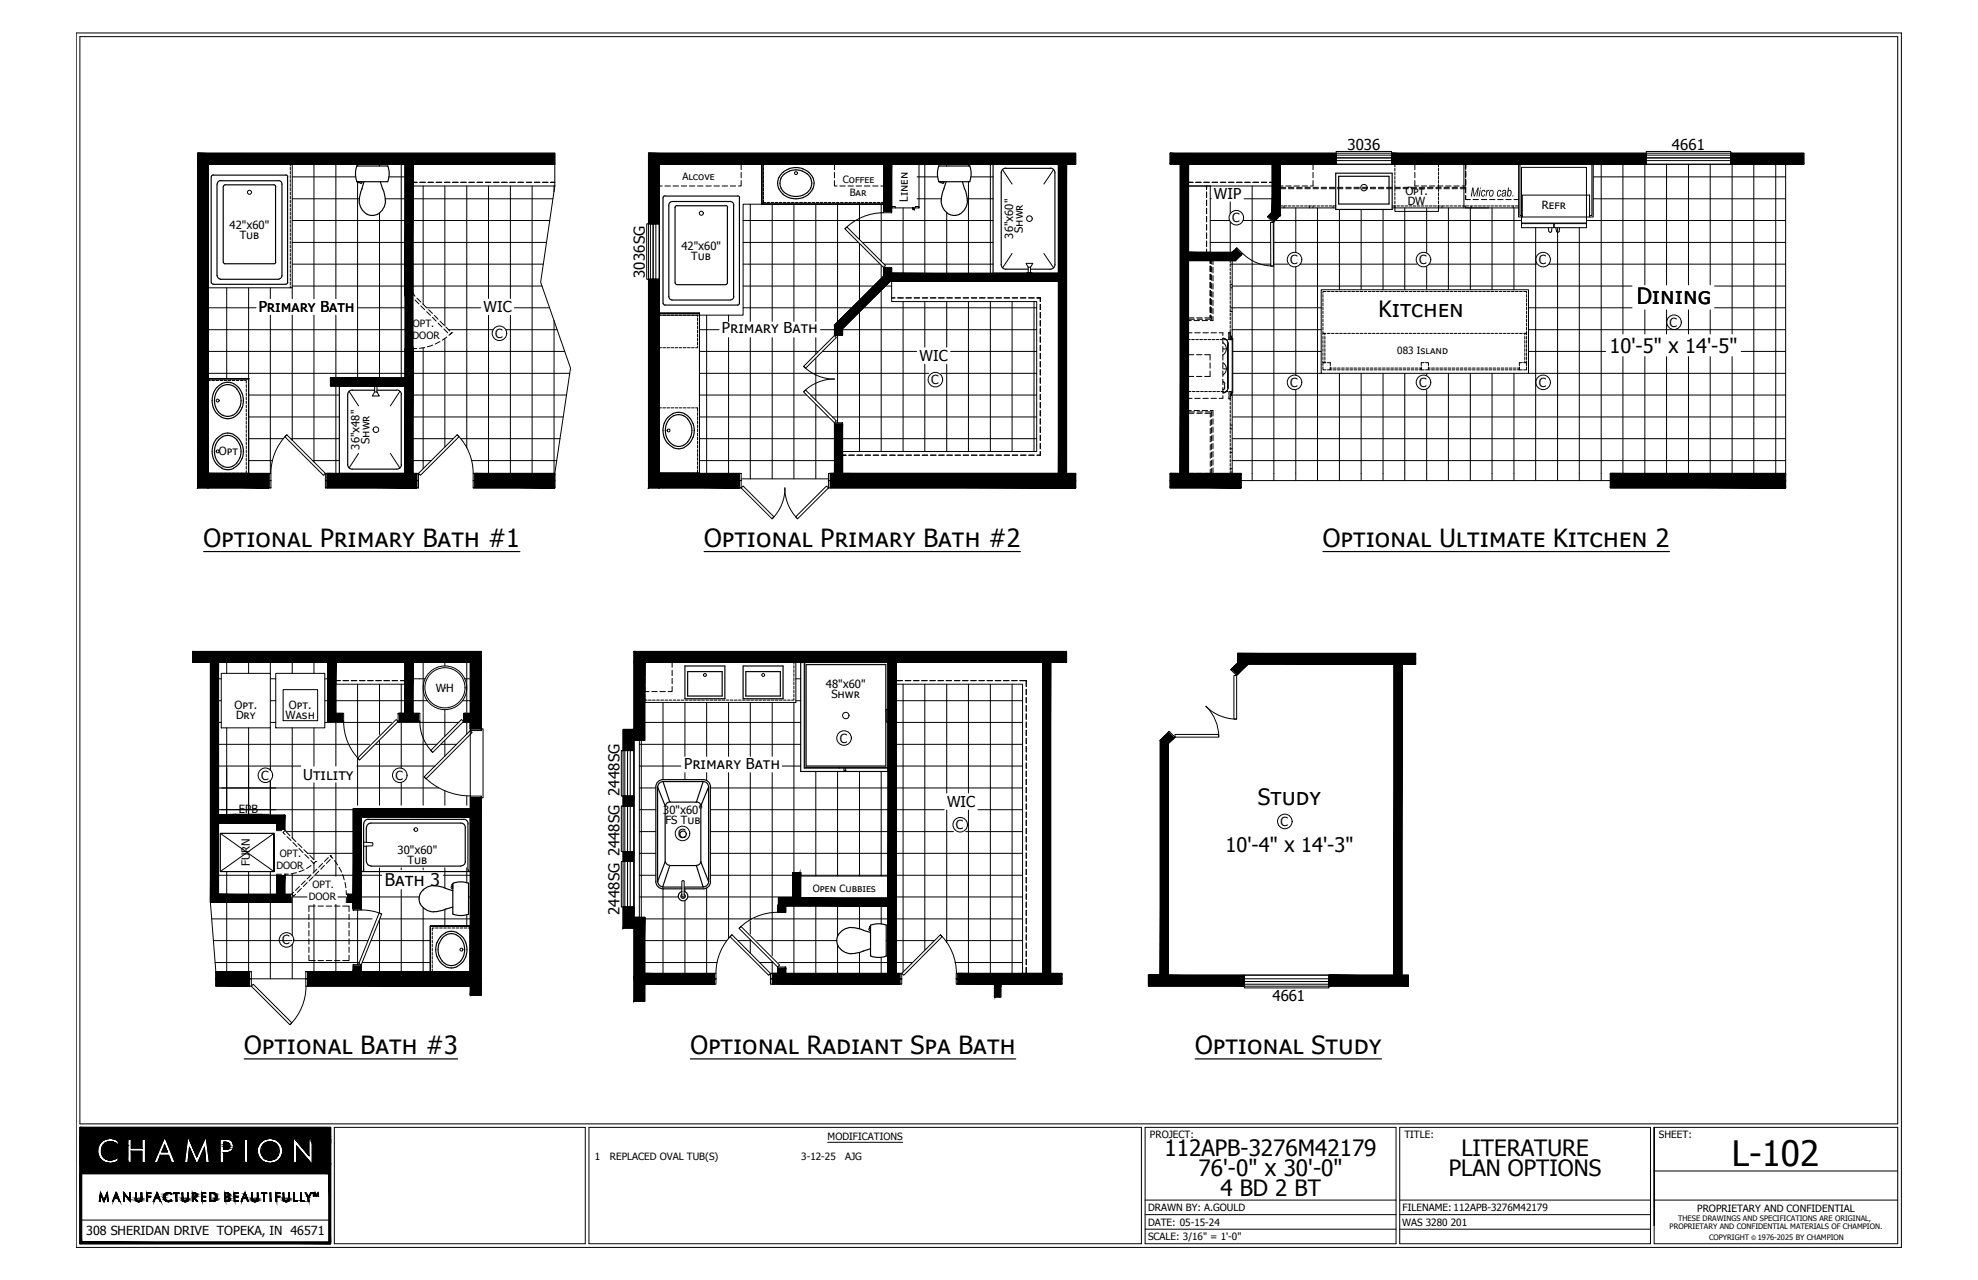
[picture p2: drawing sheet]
<svg xmlns="http://www.w3.org/2000/svg" width="432mm" height="279mm" viewBox="0 0 432 279" stroke-linecap="round" stroke-linejoin="round" font-family="sans-serif">
<defs><g id="words">
<text font-size="7.6" x="378" y="254.6">L-102</text>
<g font-size="5.5">
<text x="44.4" y="119.3">Optional Primary Bath #1</text>
<text x="153.7" y="119.3">Optional Primary Bath #2</text>
<text x="288.8" y="119.3">Optional Ultimate Kitchen 2</text>
<text x="53.3" y="230">Optional Bath #3</text>
<text x="150.7" y="230">Optional Radiant Spa Bath</text>
<text x="260.9" y="230">Optional Study</text>
</g>
<g font-size="4.9">
<text x="300.9" y="69.1">Kitchen</text>
<text x="357.3" y="66.4">Dining</text>
<text x="274.6" y="175.8">Study</text>
<text x="254.2" y="252.3">112APB-3276M42179</text>
<text x="261.7" y="256.6">76'-0&quot; x 30'-0&quot;</text>
<text x="316.3" y="256.6">PLAN OPTIONS</text>
<text x="319" y="252.3">LITERATURE</text>
<text x="266.4" y="261">4 BD 2 BT</text>
</g>
<g font-size="4.4">
<text x="351.4" y="77">10'-5&quot; x 14'-5&quot;</text>
<text x="267.5" y="186">10'-4&quot; x 14'-3&quot;</text>
</g>
<text font-size="3.8" x="84" y="193.4">Bath 3</text>
<g font-size="3.3">
<text x="294.2" y="32.7">3036</text>
<text x="365" y="32.7">4661</text>
<text x="265" y="43.5">WIP</text>
<text x="140.8" y="60.6" transform="rotate(-90 140.8 60.6)">3036SG</text>
<text x="56.5" y="68.2">Primary Bath</text>
<text x="105.6" y="68.2">WIC</text>
<text x="157.6" y="72.7">Primary Bath</text>
<text x="200.7" y="78.8">WIC</text>
<text x="149.4" y="167.8">Primary Bath</text>
<text x="66.2" y="170.2">Utility</text>
<text x="206.8" y="176.1">WIC</text>
<text x="135.2" y="199.7" transform="rotate(-90 135.2 199.7)">2448SG 2448SG 2448SG</text>
<text x="277.8" y="218.4">4661</text>
</g>
<text font-size="3.1" x="321" y="42.9">Micro cab.</text>
<g font-size="2.7">
<text x="269" y="48.5">C</text>
<text x="281.6" y="57.7">C</text>
<text x="309.8" y="57.7">C</text>
<text x="336" y="57.7">C</text>
<text x="364.5" y="71.4">C</text>
<text x="108.1" y="73.7">C</text>
<text x="203.3" y="83.9">C</text>
<text x="281.6" y="84.5">C</text>
<text x="309.8" y="84.5">C</text>
<text x="336" y="84.5">C</text>
<text x="183.3" y="162.1">C</text>
<text x="57" y="170.2">C</text>
<text x="86.4" y="170.2">C</text>
<text x="148" y="183">C</text>
<text x="208.7" y="181">C</text>
<text x="279.6" y="180.3">C</text>
<text x="61.6" y="206.2">C</text>
<text x="18.8" y="269.5">308 SHERIDAN DRIVE TOPEKA, IN 46571</text>
</g>
<g font-size="2.5">
<text x="198.2" y="44" transform="rotate(-90 198.2 44)">Linen</text>
<text x="306.8" y="42.6">Opt.</text>
<text x="307.3" y="44.8">DW</text>
<text x="336.6" y="45.7">Refr</text>
<text x="50.1" y="49.9">42&quot;x60&quot;</text>
<text x="52.3" y="52.1">Tub</text>
<text x="221.1" y="52.1" transform="rotate(-90 221.1 52.1)">36&quot;x60&quot;</text>
<text x="223.3" y="50.9" transform="rotate(-90 223.3 50.9)">Shwr</text>
<text x="148.8" y="54.5">42&quot;x60&quot;</text>
<text x="150.9" y="56.7">Tub</text>
<text x="47.8" y="99.3">Opt</text>
<text x="78.5" y="98.1" transform="rotate(-90 78.5 98.1)">36&quot;x48&quot;</text>
<text x="80.6" y="96.9" transform="rotate(-90 80.6 96.9)">Shwr</text>
<text x="51.2" y="154.7">Opt.</text>
<text x="63.1" y="154.7">Opt.</text>
<text x="95.2" y="151">WH</text>
<text x="180.3" y="150.1">48&quot;x60&quot;</text>
<text x="181.5" y="152.3">Shwr</text>
<text x="51.5" y="156.9">Dry</text>
<text x="62.4" y="156.9">Wash</text>
<text x="52.2" y="177.5">EPB</text>
<text x="144.8" y="177.7">30&quot;x60&quot;</text>
<text x="145.2" y="179.9">FS Tub</text>
<text x="54.6" y="189.1" transform="rotate(-90 54.6 189.1)">FURN</text>
<text x="86.8" y="186.5">30&quot;x60&quot;</text>
<text x="89" y="188.6">Tub</text>
</g>
<g font-size="2.2">
<text x="149" y="39.3">Alcove</text>
<text x="184" y="40">Coffee</text>
<text x="185.5" y="42.7">Bar</text>
<text x="90.1" y="71.3">OPT.</text>
<text x="90" y="74">DOOR</text>
<text x="305" y="77.3">083 Island</text>
<text x="60.3" y="189.7">DOOR</text>
<text x="61.1" y="187.1">OPT.</text>
<text x="67.4" y="196.5">DOOR</text>
<text x="68.2" y="193.8">OPT.</text>
<text x="177.4" y="194.6">Open Cubbies</text>
<text x="180.7" y="248.9">MODIFICATIONS</text>
<text x="251" y="248.5">PROJECT:</text>
<text x="306.6" y="248.5">TITLE:</text>
<text x="362.2" y="248.5">SHEET:</text>
<text x="129.9" y="253.2">1</text>
<text x="133.1" y="253.2">REPLACED OVAL TUB(S)</text>
<text x="174.9" y="253.2">3-12-25</text>
<text x="184.5" y="253.2">AJG</text>
<text x="250.6" y="264.4">DRAWN BY: A.GOULD</text>
<text x="250.6" y="267.5">DATE: 05-15-24</text>
<text x="306.1" y="267.5">WAS 3280 201</text>
<text x="306.2" y="264.4">FILENAME: 112APB-3276M42179</text>
<text x="370.5" y="264.5">PROPRIETARY AND CONFIDENTIAL</text>
<text x="250.6" y="270.7">SCALE: 3/16&quot; = 1'-0&quot;</text>
</g>
<g font-size="1.6">
<text x="364.5" y="268.4">PROPRIETARY AND CONFIDENTIAL MATERIALS OF CHAMPION.</text>
<text x="366.4" y="266.6">THESE DRAWINGS AND SPECIFICATIONS ARE ORIGINAL,</text>
<text x="373.1" y="270.6">COPYRIGHT</text>
<text x="383.8" y="270.6">1976-2025 BY CHAMPION</text>
</g>
<text font-size="1.4" x="382.4" y="270.6">©</text>
</g></defs>
<g fill="#000" stroke="#000" stroke-width=".22">
<path d="M23.3 253.1h1.5zM23.8 253.2h.6zM35.9 249.9l.1 .2zM58.6 253.2h.7zM64.4 248.6l3 3.6zM64.4 248.6h3v3.6zM68.8 249.1h.2zM68.9 249.5h3.3zM69 249.1h.2zM69 249.3h.2zM22.5 262l.2 .3zM22.5 262h.3l-.1 .3z"/>
<path d="M36.6 262.3h.3zM36.7 260.3h.1zM37.3 262h.1zM42.5 261.2h.3zM49.8 262.1h.3zM49.8 261.4h.3zM50 261.5h.2zM69.1 261h.1z"/>
<path d="M43.1 35.9v69l2.2-69zM45.3 35.9v69h-2.2z"/>
<path d="M45.3 35.9v69l.2-69zM45.5 35.9v69h-.2z"/>
<path d="M43.1 33.4l78 2.2v-2.2zM43.1 33.4l78 2.2h-78z"/>
<path d="M43.1 35.6l78 .3v-.3zM43.1 35.6l78 .3h-78z"/>
<path d="M141.6 35.9v13l2.2-13zM143.8 35.9v13h-2.2z"/>
<path d="M143.8 35.9v13l.1-13zM143.9 35.9v13h-.1z"/>
<path d="M141.6 33.4l93.2 2.2v-2.2zM141.6 33.4l93.2 2.2h-93.2z"/>
<path d="M141.6 35.6l93.2 .3v-.3zM141.6 35.6l93.2 .3h-93.2z"/>
<path d="M257.6 35.9v67.4l.3-67.4zM257.9 35.9v67.4h-.3z"/>
<path d="M257.9 35.9v67.4l1.3-67.4zM259.2 35.9v67.4h-1.3z"/>
<path d="M259.2 35.9v67.4l.3-67.4zM259.5 35.9v67.4h-.3z"/>
<path d="M277.7 35.9v10.5l.2-10.5zM277.9 35.9v10.5h-.2z"/>
<path d="M277.9 35.9v10.5l1.4-10.5zM279.3 35.9v11.1l-1.4-.6z"/>
<path d="M279.3 35.9v11.1l.2-11.1zM279.5 35.9v11.2l-.2-.1z"/>
<path d="M255.4 33.4l36.3 2.2v-2.2zM255.4 33.4l36.3 2.2h-36.3z"/>
<path d="M255.4 35.6l36.3 .3v-.3zM255.4 35.6l36.3 .3h-36.3z"/>
<path d="M303.8 33.4l55.6 2.2v-2.2zM303.8 33.4l55.6 2.2h-55.6z"/>
<path d="M303.8 35.6l55.6 .3v-.3zM303.8 35.6l55.6 .3h-55.6z"/>
<path d="M377.8 33.4l16 2.2v-2.2zM377.8 33.4l16 2.2h-16z"/>
<path d="M377.8 35.6l16 .3v-.3zM377.8 35.6l16 .3h-16z"/>
<path d="M193.1 35.9l-.2 10.2h.2zM192.9 35.9h.2l-.2 10.2z"/>
<path d="M194.4 35.9l-1.3 10.2h1.3zM193.1 35.9h1.3l-1.3 10.2z"/>
<path d="M194.6 35.9l-.2 10.2h.2zM194.4 35.9h.2l-.2 10.2z"/>
<path d="M194.6 59.6v.3h36.5zM194.6 59.6h36.5v.3z"/>
<path d="M199.3 45.4l.3 .4v-.4zM199.3 45.4l.3 .4h-.3z"/>
<path d="M259.5 55.1l9.6 .2-.1-.2zM259.5 55.1l9.6 .2h-9.6z"/>
<path d="M259.5 55.3l10.2 1.4-.6-1.4zM259.5 55.3l10.2 1.4h-10.2z"/>
<path d="M269 55.1l.1 .2 .8-.9zM269 55.1l.8-.8 .1 .1z"/>
<path d="M259.5 56.7l10.2 .2v-.2zM259.5 56.7l10.2 .2h-10.2z"/>
<path d="M269.1 55.3l.6 1.4 1.2-1.3zM269.1 55.3l.8-.9 1 1z"/>
<path d="M269.7 56.7v.2l1.4-1.4zM270.9 55.4l.2 .1-1.4 1.2z"/>
<path d="M276.9 47.1l.1 .1 1-.9zM277.7 46.2l.3 .1-1.1 .8z"/>
<path d="M277 47.2l1 1 1.4-1.3zM277 47.2l1-.9 1.4 .6z"/>
<path d="M278 48.2l.2 .1 1.3-1.4zM278 48.2l1.4-1.3h.1z"/>
<path d="M88.4 63.9v12.5h1.8zM88.4 63.9h1.8v12.5z"/>
<path d="M88.6 35.9l-.2 28h.2zM88.4 35.9h.2l-.2 28z"/>
<path d="M90 35.9l-1.4 28h1.4zM88.6 35.9h1.4l-1.4 28z"/>
<path d="M90.2 35.9l-.2 28h.2zM90 35.9h.2l-.2 28z"/>
<path d="M141.6 61v43.9l2.2-43.9zM143.8 61v43.9h-2.2z"/>
<path d="M143.8 61v43.9l.1-43.9zM143.9 61v43.9h-.1z"/>
<path d="M182.2 71v1.9l.1-1.8zM182.3 71.1v1.8h-.1z"/>
<path d="M182.3 71.1v1.8l1.4-1.2zM182.3 72.9l1.4-1.2v1.2z"/>
<path d="M183.7 71.7v1.2l.2-1.1zM183.9 71.8v1.1h-.2z"/>
<path d="M192.9 60.3l-10.7 10.7 11-10.7zM182.2 71l11-10.7-10.9 10.8z"/>
<path d="M193.1 58.7l-.2 1.6h.2zM192.9 58.7h.2l-.2 1.6z"/>
<path d="M182.3 71.1l12.8-10.8h-1.9zM182.3 71.1l12.8-10.8-11.4 11.4z"/>
<path d="M194.4 58.7l-1.3 1.6h1.3zM193.1 58.7h1.3l-1.3 1.6z"/>
<path d="M194.6 58.7l-.2 1.6h.2zM194.4 58.7h.2l-.2 1.6z"/>
<path d="M194.6 59.9v1.4h36.5zM194.6 59.9h36.5v1.4z"/>
<path d="M194.6 61.3v.1h36.5zM194.6 61.3h36.5v.1z"/>
<path d="M195.1 60.3l-11.4 11.4 11.7-11.4zM183.7 71.7l11.7-11.4-11.5 11.5z"/>
<path d="M72.1 82.7l16.3 1.4v-1.4zM72.1 82.7l16.3 1.4h-16.3z"/>
<path d="M72.1 84.1l16.3 .2v-.2zM72.1 84.1l16.3 .2h-16.3z"/>
<path d="M72.1 82.5l16.3 .2v-.2zM72.1 82.5l16.3 .2h-16.3z"/>
<path d="M182.2 92.6v10.7l.1-10.7zM182.3 92.6v10.7h-.1z"/>
<path d="M182.3 92.6v10.7l1.4-10.7zM183.7 92.6v10.7h-1.4z"/>
<path d="M183.7 92.6v10.7l.2-10.7zM183.9 92.6v10.7h-.2z"/>
<path d="M43.1 104.9v1.6l2.2-1.6zM43.1 106.5l2.2-1.6v1.6z"/>
<path d="M45.3 104.9v1.6l.2-1.6zM45.5 104.9v1.6h-.2z"/>
<path d="M45.5 103.5v1.4h13.2zM45.5 103.5h13.2v1.4z"/>
<path d="M45.5 103.3v.2h13.2zM45.5 103.3h13.2v.2z"/>
<path d="M45.5 104.9l13.2 1.4v-1.4zM45.5 104.9l13.2 1.4h-13.2z"/>
<path d="M45.5 106.3l13.2 .2v-.2zM45.5 106.3l13.2 .2h-13.2z"/>
<path d="M71.4 103.5v1.4h19.6zM71.4 103.5h19.6v1.4z"/>
<path d="M71.4 103.3v.2h19.6zM71.4 103.3h19.6v.2z"/>
<path d="M88.6 76.4l-.2 26.9h.2zM88.4 76.4h.2l-.2 26.9z"/>
<path d="M90 76.4l-1.4 26.9h1.4zM88.6 76.4h1.4l-1.4 26.9z"/>
<path d="M90.2 76.4l-.2 26.9h.2zM90 76.4h.2l-.2 26.9z"/>
<path d="M71.4 104.9l19.6 1.4v-1.4zM71.4 104.9l19.6 1.4h-19.6z"/>
<path d="M71.4 106.3l19.6 .2v-.2zM71.4 106.3l19.6 .2h-19.6z"/>
<path d="M103.7 103.5v1.4h17.4zM103.7 103.5h17.4v1.4z"/>
<path d="M103.7 103.3v.2h17.4zM103.7 103.3h17.4v.2z"/>
<path d="M103.7 104.9l17.4 1.4v-1.4zM103.7 104.9l17.4 1.4h-17.4z"/>
<path d="M103.7 106.3l17.4 .2v-.2zM103.7 106.3l17.4 .2h-17.4z"/>
<path d="M141.6 104.9v1.6l2.2-1.6zM141.6 106.5l2.2-1.6v1.6z"/>
<path d="M143.8 104.9v1.6l.1-1.6zM143.9 104.9v1.6h-.1z"/>
<path d="M143.9 103.5v1.4h17.5zM143.9 103.5h17.5v1.4z"/>
<path d="M143.9 103.3v.2h17.5zM143.9 103.3h17.5v.2z"/>
<path d="M143.9 104.9l17.5 1.4v-1.4zM143.9 104.9l17.5 1.4h-17.5z"/>
<path d="M143.9 106.3l17.5 .2v-.2zM143.9 106.3l17.5 .2h-17.5z"/>
<path d="M181.3 103.5v1.4h53.5zM181.3 103.5h53.5v1.4z"/>
<path d="M181.3 103.3v.2h53.5zM181.3 103.3h53.5v.2z"/>
<path d="M231.3 35.9l-.2 67.4h.2zM231.1 35.9h.2l-.2 67.4z"/>
<path d="M232.7 35.9l-1.4 67.4h1.4zM231.3 35.9h1.4l-1.4 67.4z"/>
<path d="M232.8 35.9l-.1 67.4h.1zM232.7 35.9h.1l-.1 67.4z"/>
<path d="M181.3 104.9l53.5 1.4v-1.4zM181.3 104.9l53.5 1.4h-53.5z"/>
<path d="M181.3 106.3l53.5 .2v-.2zM181.3 106.3l53.5 .2h-53.5z"/>
<path d="M255.4 103.5v1.4h15.5zM255.4 103.5h15.5v1.4z"/>
<path d="M255.4 103.3v.2h15.5zM255.4 103.3h15.5v.2z"/>
<path d="M255.4 104.9l15.5 1.4v-1.4zM255.4 104.9l15.5 1.4h-15.5z"/>
<path d="M255.4 106.3l15.5 .2v-.2zM255.4 106.3l15.5 .2h-15.5z"/>
<path d="M351.5 103.5v1.4h38.3zM351.5 103.5h38.3v1.4z"/>
<path d="M351.5 103.3v.2h38.3zM351.5 103.3h38.3v.2z"/>
<path d="M351.5 104.9l38.3 1.4v-1.4zM351.5 104.9l38.3 1.4h-38.3z"/>
<path d="M351.5 106.3l38.3 .2v-.2zM351.5 106.3l38.3 .2h-38.3z"/>
<path d="M45.9 144.6v52.2l.2-52.2zM46.1 144.6v52.2h-.2z"/>
<path d="M46.1 144.6v52.2l1.4-52.2zM47.5 144.6v52.2h-1.4z"/>
<path d="M47.5 144.6v52.2l.2-52.2zM47.7 144.6v52.2h-.2z"/>
<path d="M71.5 144.6v12.9l.2-12.9zM71.7 144.6v12.9h-.2z"/>
<path d="M71.7 144.6v11.1l1.4-11.1zM73.1 144.6v11.1h-1.4z"/>
<path d="M71.7 155.9v1.4h3zM71.7 155.9h3v1.4z"/>
<path d="M71.7 155.7v.2h3zM71.7 155.7h3v.2z"/>
<path d="M71.7 157.3v.2h3zM71.7 157.3h3v.2z"/>
<path d="M73.1 144.6v11.1l.2-11.1zM73.3 144.6v11.1h-.2z"/>
<path d="M87.2 155.9v1.4h4.2zM87.2 155.9h4.2v1.4z"/>
<path d="M87.2 155.7v.2h4.2zM87.2 155.7h4.2v.2z"/>
<path d="M87.2 157.3v.2h4.2zM87.2 157.3h4.2v.2z"/>
<path d="M88.6 144.6l-.2 11.1h.2zM88.4 144.6h.2l-.2 11.1z"/>
<path d="M90 144.6l-1.4 11.1h1.4zM88.6 144.6h1.4l-1.4 11.1z"/>
<path d="M90.2 144.6l-.2 11.1h.2zM90 144.6h.2l-.2 11.1z"/>
<path d="M101.5 155.9v1.4h1.2zM101.5 155.9h1.2v1.4z"/>
<path d="M101.5 155.7v.2h1.2zM101.5 155.7h1.2v.2z"/>
<path d="M101.5 157.3v.2h1.2zM101.5 157.3h1.2v.2z"/>
<path d="M102.9 144.6l-.2 14.5h.2zM102.7 144.6h.2l-.2 14.5z"/>
<path d="M42 142.2l63.1 2.2v-2.2zM42 142.2l63.1 2.2h-63.1z"/>
<path d="M42 144.4l63.1 .2v-.2zM42 144.4l63.1 .2h-63.1z"/>
<path d="M105.1 144.6l-2.2 14.5h2.2zM102.9 144.6h2.2l-2.2 14.5z"/>
<path d="M136 159.2v4.6l2.2-4.6zM138.2 159.2v4.6h-2.2z"/>
<path d="M138.2 159.2v4.6l.2-4.6zM138.4 159.2v4.6h-.2z"/>
<path d="M138.4 144.6v17l2.2-17zM140.6 144.6v17h-2.2z"/>
<path d="M140.6 144.6v17l.2-17zM140.8 144.6v17h-.2z"/>
<path d="M227.6 144.6v67.9l.2-67.9zM227.8 144.6v67.9h-.2z"/>
<path d="M227.8 144.6v67.9l1.4-67.9zM229.2 144.6v67.9h-1.4z"/>
<path d="M229.2 144.6v67.9l.2-67.9zM229.4 144.6v67.9h-.2z"/>
<path d="M138.4 142.2l94.4 2.2v-2.2zM138.4 142.2l94.4 2.2h-94.4z"/>
<path d="M138.4 144.4l94.4 .2v-.2zM138.4 144.4l94.4 .2h-94.4z"/>
<path d="M255 159.9l-1.7 1.7 1.8-1.6zM253.3 161.6l1.8-1.6-1.6 1.7z"/>
<path d="M270 144.9l-1.1 1.1 1.4-1.1zM268.9 146l1.4-1.1-1.3 1.2z"/>
<path d="M270.2 142.8v1h38.8zM270.2 142.8h38.8v1z"/>
<path d="M270.2 142.6v.2h38.8zM270.2 142.6h38.8v.2z"/>
<path d="M270.3 144.9l-1.3 1.2 3.2-1.2zM269 146.1l3.2-1.2-2.2 2.2z"/>
<path d="M272.2 144.9l-2.2 2.2 2.5-2.2zM270 147.1l2.5-2.2-2.3 2.3z"/>
<path d="M304.3 145v67.9l.2-67.9zM304.5 145v67.9h-.2z"/>
<path d="M304.5 145v67.9l1.4-67.9zM305.9 145v67.9h-1.4z"/>
<path d="M305.9 145v67.9l.2-67.9zM306.1 145v67.9h-.2z"/>
<path d="M270.2 143.8l38.8 1v-1zM270.2 143.8l38.8 1h-38.8z"/>
<path d="M270.2 144.8l38.8 .2v-.2zM270.2 144.8l38.8 .2h-38.8z"/>
<path d="M51.4 177.8l5.7 1.8v-1.8zM51.4 177.8l5.7 1.8h-5.7z"/>
<path d="M47.7 178.1l14.3 1.4v-1.4zM47.7 178.1l14.3 1.4h-14.3z"/>
<path d="M47.7 179.5l14.3 .2v-.2zM47.7 179.5l14.3 .2h-14.3z"/>
<path d="M47.7 177.9l14.3 .2v-.2zM47.7 177.9l14.3 .2h-14.3z"/>
<path d="M77.1 176.5v21.9l.2-21.9zM77.3 176.5v21.9h-.2z"/>
<path d="M77.3 178.4v20l1.4-20zM78.7 178.4v20h-1.4z"/>
<path d="M78.7 178.4v20l.2-20zM78.9 178.4v20h-.2z"/>
<path d="M77.3 176.7l25.4 1.4v-1.4zM77.3 176.7l25.4 1.4h-25.4z"/>
<path d="M77.3 178.1l25.4 .3v-.3zM77.3 178.1l25.4 .3h-25.4z"/>
<path d="M77.3 176.5l25.4 .2v-.2zM77.3 176.5l25.4 .2h-25.4z"/>
<path d="M136 173.8v2.1l2.2-2.1zM136 175.9l2.2-2.1v2.1z"/>
<path d="M138.2 173.8v2.1l.2-2.1zM138.4 173.8v2.1h-.2z"/>
<path d="M253.3 161.6v51.3l.2-51.2zM253.5 161.7v51.2h-.2z"/>
<path d="M253.5 161.7v51.2l1.4-50.7zM254.9 162.2v50.7h-1.4z"/>
<path d="M254.9 162.2v50.7l.2-50.6zM255.1 162.3v50.6h-.2z"/>
<path d="M253.5 161.7l2.6-.7-1-1zM253.5 161.7l2.6-.7-1.2 1.2z"/>
<path d="M256.1 161l-1.2 1.2 1.4-1.1zM254.9 162.2l1.4-1.1-1.2 1.2z"/>
<path d="M45.9 196.8v.2h17.5zM45.9 196.8h17.5v.2z"/>
<path d="M47.7 195.4v1.4h15.7zM47.7 195.4h15.7v1.4z"/>
<path d="M47.7 195.2v.2h15.7zM47.7 195.2h15.7v.2z"/>
<path d="M59.7 181.9l.1 8.3zM59.7 181.9l.1 8.3z"/>
<path d="M60.6 179.7l-.2 1.3h.2zM60.4 179.7h.2l-.2 1.3z"/>
<path d="M60.6 191.1l-.2 4.1h.2zM60.4 191.1h.2l-.2 4.1z"/>
<path d="M60.6 181h1.4v-1.3zM60.6 179.7h1.4l-1.4 1.3z"/>
<path d="M62 191.1l-1.4 4.1h1.4zM60.6 191.1h1.4l-1.4 4.1z"/>
<path d="M62.2 177.9l-.2 3.1h.2zM62 177.9h.2l-.2 3.1z"/>
<path d="M62.2 191.1l-.2 4.1h.2zM62 191.1h.2l-.2 4.1z"/>
<path d="M75.9 195.4v1.4h1.4zM75.9 195.4h1.4v1.4z"/>
<path d="M75.9 195.2v.2h1.4zM75.9 195.2h1.4v.2z"/>
<path d="M75.9 196.8v.2h1.4zM75.9 196.8h1.4v.2z"/>
<path d="M136 198v4.6l2.2-4.6zM138.2 198v4.6h-2.2z"/>
<path d="M136 185.9v2.1l2.2-2.1zM136 188l2.2-2.1v2.1z"/>
<path d="M138.2 198v4.6l.2-4.6zM138.4 198v4.6h-.2z"/>
<path d="M138.2 185.9v2.1l.2-2.1zM138.4 185.9v2.1h-.2z"/>
<path d="M169.8 197.6v1.3l.1-1.3zM169.9 197.6v1.3h-.1z"/>
<path d="M169.9 197.6v1.3l1.4-1.3zM169.9 198.9l1.4-1.3v1.3z"/>
<path d="M169.9 196.2v1.4h23.9zM169.9 196.2h23.9v1.4z"/>
<path d="M169.9 196v.2h23.9zM169.9 196h23.9v.2z"/>
<path d="M169.9 197.6v.2h23.9zM169.9 197.6h23.9v.2z"/>
<path d="M171.3 197.6v1.3l.2-1.3zM171.5 197.6v1.3h-.2z"/>
<path d="M173 190.5v5.5l.2-5.5zM173.2 190.5v5.5h-.2z"/>
<path d="M173.2 190.5v5.5l1.4-5.5zM174.6 190.5v5.5h-1.4z"/>
<path d="M174.6 190.5v5.5l.2-5.5zM174.8 190.5v5.5h-.2z"/>
<path d="M47.1 212.3v1.4h7.3zM47.1 212.3h7.3v1.4z"/>
<path d="M47.1 212.1v.2h7.3zM47.1 212.1h7.3v.2z"/>
<path d="M47.1 213.7l7.3 1.4v-1.4zM47.1 213.7l7.3 1.4h-7.3z"/>
<path d="M47.1 215.1l7.3 .2v-.2zM47.1 215.1l7.3 .2h-7.3z"/>
<path d="M67.1 212.3v1.4h35.6zM67.1 212.3h35.6v1.4z"/>
<path d="M67.1 212.1v.2h35.6zM67.1 212.1h35.6v.2z"/>
<path d="M77.1 210.9v1.2l.2-1.2zM77.3 210.9v1.2h-.2z"/>
<path d="M77.3 210.9v1.2l1.4-1.2zM77.3 212.1l1.4-1.2v1.2z"/>
<path d="M78.7 210.9v1.2l.2-1.2zM78.9 210.9v1.2h-.2z"/>
<path d="M67.1 213.7l35.6 1.4v-1.4zM67.1 213.7l35.6 1.4h-35.6z"/>
<path d="M67.1 215.1l35.6 .2v-.2zM67.1 215.1l35.6 .2h-35.6z"/>
<path d="M102.9 213.7l-.2 3.6h.2zM102.7 213.7h.2l-.2 3.6z"/>
<path d="M102.9 174.2l-.2 39.5h.2zM102.7 174.2h.2l-.2 39.5z"/>
<path d="M105.1 213.7l-2.2 3.6h2.2zM102.9 213.7h2.2l-2.2 3.6z"/>
<path d="M105.1 174.2l-2.2 39.5h2.2zM102.9 174.2h2.2l-2.2 39.5z"/>
<path d="M138.4 200.2v13.5l2.2-13.5zM140.6 200.2v13.5h-2.2z"/>
<path d="M138.4 213.7v4.9l2.2-4.9zM140.6 213.7v4.9h-2.2z"/>
<path d="M140.6 200.2v13.5l.2-13.5zM140.8 200.2v13.5h-.2z"/>
<path d="M140.6 213.7v4.9l.2-4.9zM140.8 213.7v4.9h-.2z"/>
<path d="M140.8 212.7v1h15.1zM140.8 212.7h15.1v1z"/>
<path d="M140.8 212.5v.2h15.1zM140.8 212.5h15.1v.2z"/>
<path d="M140.8 213.7l15.1 1v-1zM140.8 213.7l15.1 1h-15.1z"/>
<path d="M140.8 214.7l15.1 .1v-.1zM140.8 214.7l15.1 .1h-15.1z"/>
<path d="M168.6 212.7v1h27.8zM168.6 212.7h27.8v1z"/>
<path d="M168.6 212.5v.2h27.8zM168.6 212.5h27.8v.2z"/>
<path d="M169.8 211.4v1.1l.1-1.1zM169.9 211.4v1.1h-.1z"/>
<path d="M169.9 211.4v1.1l1.4-1.1zM169.9 212.5l1.4-1.1v1.1z"/>
<path d="M171.3 211.4v1.1l.2-1.1zM171.5 211.4v1.1h-.2z"/>
<path d="M194.1 144.6l-.3 67.9h.3zM193.8 144.6h.3l-.3 67.9z"/>
<path d="M195.5 144.6l-1.4 67.9h1.4zM194.1 144.6h1.4l-1.4 67.9z"/>
<path d="M195.7 144.6l-.2 67.9h.2zM195.5 144.6h.2l-.2 67.9z"/>
<path d="M168.6 213.7l27.8 1v-1zM168.6 213.7l27.8 1h-27.8z"/>
<path d="M168.6 214.7l27.8 .1v-.1zM168.6 214.7l27.8 .1h-27.8z"/>
<path d="M209.1 212.7v1h22.7zM209.1 212.7h22.7v1z"/>
<path d="M209.1 212.5v.2h22.7zM209.1 212.5h22.7v.2z"/>
<path d="M217.1 214.8v2.8l.2-2.8zM217.3 214.8v2.8h-.2z"/>
<path d="M217.3 214.8v2.8l1-2.8zM218.3 214.8v2.8h-1z"/>
<path d="M218.3 214.8v2.8l.2-2.8zM218.5 214.8v2.8h-.2z"/>
<path d="M209.1 213.7l22.7 1v-1zM209.1 213.7l22.7 1h-22.7z"/>
<path d="M209.1 214.7l22.7 .1v-.1zM209.1 214.7l22.7 .1h-22.7z"/>
<path d="M250.7 213.1v2.2h21zM250.7 213.1h21v2.2z"/>
<path d="M250.7 212.9v.2h21zM250.7 212.9h21v.2z"/>
<path d="M290.1 213.1v2.2h17.4zM290.1 213.1h17.4v2.2z"/>
<path d="M290.1 212.9v.2h17.4zM290.1 212.9h17.4v.2z"/>
<path d="M17.4 248.5h18.4zM17.4 248.5h18.4z"/>
<path d="M17.4 254.3h25.6zM17.4 254.3h25.6z"/>
<path d="M17.4 256.2l.4 14.9v-14.9zM17.4 256.2l.4 14.9h-.4z"/>
<path d="M17.4 251.2l3.9 .3v-.3zM17.4 251.2l3.9 .3h-3.9z"/>
<path d="M17.4 251.5l4 .4-.1-.4zM17.4 251.5l4 .4h-4z"/>
<path d="M17.4 250.8l3.9 .4 .1-.4zM17.4 250.8l3.9 .4h-3.9z"/>
<path d="M17.4 250.4l4 .4v-.4zM17.4 250.4l4 .4h-4z"/>
<path d="M17.4 251.9l4.1 .4-.1-.4zM17.4 251.9l4.1 .4h-4.1z"/>
<path d="M17.4 250.1l4 .3 .1-.3zM17.4 250.1l4 .3h-4z"/>
<path d="M17.4 252.3l4.2 .3-.1-.3zM17.4 252.3l4.2 .3h-4.2z"/>
<path d="M17.4 252.6l4.4 .3-.2-.3zM17.4 252.6l4.4 .3h-4.4z"/>
<path d="M17.4 249.8l4.1 .3 .2-.3zM17.4 249.8l4.1 .3h-4.1z"/>
<path d="M17.4 252.9l4.7 .3-.3-.3zM17.4 252.9l4.7 .3h-4.7z"/>
<path d="M17.4 249.5l4.3 .3 .2-.3zM17.4 249.5l4.3 .3h-4.3z"/>
<path d="M17.4 249.3l4.5 .2 .2-.2zM17.4 249.3l4.5 .2h-4.5z"/>
<path d="M17.4 253.2l4.9 .2-.2-.2zM17.4 253.2l4.9 .2h-4.9z"/>
<path d="M17.4 253.4l5.2 .2-.3-.2zM17.4 253.4l5.2 .2h-5.2z"/>
<path d="M17.4 249l4.7 .3 .3-.3zM17.4 249l4.7 .3h-4.7z"/>
<path d="M17.4 253.6l5.6 .1-.4-.1zM17.4 253.6l5.6 .1h-5.6z"/>
<path d="M17.4 248.8l5 .2 .3-.2zM17.4 248.8l5 .2h-5z"/>
<path d="M17.4 248.7l5.3 .1 .3-.1zM17.4 248.7l5.3 .1h-5.3z"/>
<path d="M17.4 253.7l5.9 .1zM17.4 253.7l5.9 .1z"/>
<path d="M17.4 253.8l6.3 .1zM17.4 253.8l6.3 .1z"/>
<path d="M17.4 248.6l5.6 .1 .4-.1zM17.4 248.6l5.6 .1h-5.6z"/>
<path d="M17.4 253.9l6.6 .1zM17.4 253.9l6.6 .1z"/>
<path d="M17.4 248.5h6.3zM17.4 248.5l6 .1z"/>
<path d="M23.8 253.2h.3zM24 253.2h.1z"/>
<path d="M17.4 248.5h6.7zM17.4 248.5h6.3z"/>
<path d="M24.1 254h18.7zM24.1 254h18.7z"/>
<path d="M17.4 254h6.7zM17.4 254h6.7z"/>
<path d="M24.1 249.2l.3 .1zM23.7 249.3h.7z"/>
<path d="M23.7 249.3h.8zM23.7 249.3h.8z"/>
<path d="M23.6 253.2h.9zM23.6 253.2h.8z"/>
<path d="M23.7 249.3h1zM23.4 249.3h1.3z"/>
<path d="M23.4 249.3h1.4zM23.3 249.3h1.5z"/>
<path d="M23.4 253.1h1.3zM23.4 253.1l1.1 .1z"/>
<path d="M23.3 253.1h1.5zM23.3 253.1h1.4z"/>
<path d="M23.3 249.3l1.6 .1zM23.2 249.4h1.7z"/>
<path d="M23.2 253.1h1.7zM23.2 253.1h1.6zM23.3 253.1h1.5z"/>
<path d="M24.9 253.8h17.9zM24.9 253.8h17.9z"/>
<path d="M23.2 249.4h1.8zM23.1 249.4h1.9z"/>
<path d="M23.1 249.4l2.1 .2-.2-.2zM22.9 249.6l.2-.2 2.1 .2z"/>
<path d="M23 252.9l1.9 .2 .2-.2zM23 252.9l1.9 .2h-1.7z"/>
<path d="M22.9 249.6h2.4zM22.9 249.6h2.4h-2.4z"/>
<path d="M22.9 252.9h2.3zM22.9 252.9h2.2z"/>
<path d="M22.9 249.6l2.6 .2-.2-.2zM22.7 249.8l.2-.2 2.6 .2z"/>
<path d="M22.8 252.8l2.4 .1 .2-.1zM22.8 252.8l2.4 .1h-2.3z"/>
<path d="M22.7 249.8l3.1 .2-.3-.2zM22.7 249.8l3.1 .2h-3.3z"/>
<path d="M22.7 252.6l2.7 .2 .2-.2zM22.7 252.6l2.7 .2h-2.6z"/>
<path d="M22.6 252.6h3zM22.6 252.6h3z"/>
<path d="M22.5 252.5h3.3zM22.5 252.5l3.1 .1z"/>
<path d="M24.9 248.6l3 .1zM24.9 248.6l3 .1z"/>
<path d="M25 248.7l2.9 .1v-.1zM25 248.7l2.9 .1h-2.5z"/>
<path d="M25.4 248.8l2.5 .2v-.2zM25.4 248.8l2.5 .2h-2.2z"/>
<path d="M25.7 249l2.2 .1zM25.7 249l2.2 .1z"/>
<path d="M25.8 249.1l2.1 .9v-.9zM25.8 249.1l2.1 .9h-2.1z"/>
<path d="M22.5 250h5.4zM22.5 250h5.4z"/>
<path d="M22.5 250l5.4 .3v-.3zM22.5 250l5.4 .3h-5.6z"/>
<path d="M22.3 250.3l5.6 .3v-.3zM22.3 250.3l5.6 .3h-5.7z"/>
<path d="M22.2 250.6l5.7 .4v-.4zM22.2 250.6l5.7 .4h-5.8z"/>
<path d="M22.1 251l5.8 .2v-.2zM22.1 251l5.8 .2h-5.8z"/>
<path d="M22.1 251.2l5.8 .4v-.4zM22.1 251.2l5.8 .4h-5.8z"/>
<path d="M22.1 251.6l5.8 .3v-.3zM22.1 251.6l5.8 .3h-5.7z"/>
<path d="M22.2 251.9l5.7 .2v-.2zM22.2 251.9l5.7 .2h-5.6z"/>
<path d="M22.3 252.1l5.6 .2v-.2zM22.3 252.1l5.6 .2h-5.5z"/>
<path d="M22.4 252.3l5.5 .2v-.2zM22.4 252.3l5.5 .2h-5.4z"/>
<path d="M25.8 252.5l2.1 .9v-.9zM25.8 252.5l2.1 .9h-2.1z"/>
<path d="M25.8 253.4l2.1 .3v-.3zM25.4 253.7l.4-.3 2.1 .3z"/>
<path d="M25.4 253.7l2.5 .1v-.1zM25 253.8l.4-.1 2.5 .1z"/>
<path d="M25 253.8h2.9zM24.9 253.8h3z"/>
<path d="M28.7 248.6l2.3 2v-2zM28.7 248.6l2.3 2h-2.3z"/>
<path d="M28.7 251.3l2.3 2.5v-2.5zM28.7 251.3l2.3 2.5h-2.3z"/>
<path d="M24.8 248.6h11zM24.8 248.6h11z"/>
<path d="M31.7 248.6l1.9 5.2 2.2-5.2zM31.7 248.6l1.9 5.2h-1.9z"/>
<path d="M24.1 248.5h11.7zM24.1 248.5h11.7z"/>
<path d="M24.5 248.5h11.3zM24.5 248.5l11.3 .1z"/>
<path d="M35.9 250.1l.6 1.4zM35.9 250.1l.6 1.4h-1.2z"/>
<path d="M17.4 248.2l18.4 .3 .2-.3zM17.4 248.2l18.4 .3h-18.4z"/>
<path d="M35 252.2l2.4 1.6-.6-1.6zM35 252.2l2.4 1.6h-3z"/>
<path d="M36.1 248.5l4.2 5.3 .6-5.3zM36.1 248.5l4.2 5.3h-2z"/>
<path d="M36 248.2l4.9 .3 .1-.3zM36 248.2l4.9 .3h-4.8z"/>
<path d="M41 248h31.2zM41 248h31.2z"/>
<path d="M17.4 248l23.6 .2v-.2zM17.4 248l23.6 .2h-23.6z"/>
<path d="M41.4 250.6l1.4 3.2zM41.4 250.6l1.4 3.2h-1.8z"/>
<path d="M24.9 253.8l17.9 .1zM24.5 253.9h18.3z"/>
<path d="M24.5 253.9l18.3 .1zM24.1 254h18.7z"/>
<path d="M24.1 254h18.7zM24.1 254h18.7z"/>
<path d="M17.4 254l25.6 .3-.2-.3zM17.4 254l25.6 .3h-25.6z"/>
<path d="M43 254.3h29.2zM43 254.3h29.2z"/>
<path d="M43.1 254h24.8zM43.1 254h24.8z"/>
<path d="M44.6 250.5l.3 3.3zM44.6 250.5l.3 3.3h-1.8z"/>
<path d="M41 248l2 4.5 2-4.5zM41 248l2 4.5z"/>
<path d="M45 248.5h13.9zM45 248.5h13.9z"/>
<path d="M45 248.6l3 5.2v-5.2zM45 248.6l3 5.2h-2.3z"/>
<path d="M48.8 250.9h.2zM48.8 250.9h.6z"/>
<path d="M48.8 249.3h.6zM48.8 249.3h.6z"/>
<path d="M48.8 249.3l.9 .1zM48.8 249.3l.9 .1zM48.8 249.4h.9zM48.8 249.4h.9z"/>
<path d="M48.8 249.4l1.2 .2-.3-.2zM48.8 249.4l1.2 .2h-1.2z"/>
<path d="M48.8 250.8h.9zM48.8 250.8l.6 .1z"/>
<path d="M48.8 249.6l1.3 .2-.1-.2zM48.8 249.6l1.3 .2h-1.3zM48.8 249.8h1.3zM48.8 249.8h1.3z"/>
<path d="M48.8 250.7h1.2zM48.8 250.7l.9 .1z"/>
<path d="M48.8 250.6l1.2 .1 .1-.1zM48.8 250.6l1.2 .1h-1.2z"/>
<path d="M48.8 249.8l1.4 .3-.1-.3zM48.8 249.8l1.4 .3h-1.4z"/>
<path d="M48.8 250.1l1.4 .1zM48.8 250.1l1.4 .1z"/>
<path d="M48.8 250.2l1.3 .4 .1-.4zM48.8 250.2l1.3 .4h-1.3z"/>
<path d="M49.1 248.6h4.2zM49.1 248.6h4.2z"/>
<path d="M49.6 248.6l3.7 .1zM49.6 248.6l3.7 .1z"/>
<path d="M49.9 248.7l3.4 .1v-.1zM49.9 248.7l3.4 .1h-3z"/>
<path d="M50.3 248.8l3 .1zM50.3 248.8l3 .1z"/>
<path d="M50.4 248.9l2.9 .3v-.3zM50.4 248.9l2.9 .3h-2.6z"/>
<path d="M50.7 249.2l2.6 .2v-.2zM50.7 249.2l2.6 .2h-2.5z"/>
<path d="M50.8 249.4l2.5 .4v-.4zM50.8 249.4l2.5 .4h-2.4z"/>
<path d="M50.9 249.8l2.4 .3v-.3zM50.9 249.8l2.4 .3h-2.3z"/>
<path d="M51 250.1l2.3 .5v-.5zM51 250.1l2.3 .5h-2.4z"/>
<path d="M50.9 250.6l2.4 .4v-.4zM50.9 250.6l2.4 .4h-2.5z"/>
<path d="M50.8 251l2.5 .2v-.2zM50.8 251l2.5 .2h-2.8z"/>
<path d="M50.5 251.2l2.8 .1zM50.5 251.2l2.8 .1z"/>
<path d="M50.5 251.3l2.8 .2v-.2zM50.2 251.5l.3-.2 2.8 .2z"/>
<path d="M50.2 251.5h3.1zM49.9 251.5h3.4z"/>
<path d="M49.9 251.5l3.4 .1zM49.4 251.6h3.9z"/>
<path d="M49.4 251.6h3.9zM49.2 251.6h4.1z"/>
<path d="M48.8 251.6l4.5 2.2v-2.2zM48.8 251.6l4.5 2.2h-4.5z"/>
<path d="M54.1 250.8l2.1 .4v-.4zM54.1 250.8l2.1 .4h-2.1z"/>
<path d="M54.1 251.2l2.1 .3v-.3zM54.1 251.2l2.1 .3h-2.1z"/>
<path d="M54.1 251.5l2.2 .4-.1-.4zM54.1 251.5l2.2 .4h-2.2z"/>
<path d="M54.1 250.4l2.1 .4 .1-.4zM54.1 250.4l2.1 .4h-2.1z"/>
<path d="M54.1 251.9l2.3 .4-.1-.4zM54.1 251.9l2.3 .4h-2.3z"/>
<path d="M54.1 250.2l2.2 .2 .1-.2zM54.1 250.2l2.2 .2h-2.2z"/>
<path d="M54.1 252.3l2.4 .2-.1-.2zM54.1 252.3l2.4 .2h-2.4z"/>
<path d="M54.1 252.5l2.6 .4-.2-.4zM54.1 252.5l2.6 .4h-2.6z"/>
<path d="M54.1 249.8l2.3 .4 .2-.4zM54.1 249.8l2.3 .4h-2.3z"/>
<path d="M54.1 252.9l2.9 .3-.3-.3zM54.1 252.9l2.9 .3h-2.9z"/>
<path d="M54.1 249.5l2.5 .3 .2-.3zM54.1 249.5l2.5 .3h-2.5z"/>
<path d="M54.1 249.3l2.7 .2 .2-.2zM54.1 249.3l2.7 .2h-2.7z"/>
<path d="M54.1 253.2l3.1 .2-.2-.2zM54.1 253.2l3.1 .2h-3.1z"/>
<path d="M54.1 253.4l3.4 .2-.3-.2zM54.1 253.4l3.4 .2h-3.4z"/>
<path d="M54.1 249l2.9 .3 .3-.3zM54.1 249l2.9 .3h-2.9z"/>
<path d="M54.1 253.6l3.8 .1-.4-.1zM54.1 253.6l3.8 .1h-3.8z"/>
<path d="M54.1 248.8l3.2 .2 .3-.2zM54.1 248.8l3.2 .2h-3.2z"/>
<path d="M54.1 248.7l3.5 .1 .3-.1zM54.1 248.7l3.5 .1h-3.5z"/>
<path d="M54.1 253.7l4 .1zM54.1 253.7l4 .1z"/>
<path d="M54.1 248.6h4zM54.1 248.6l3.8 .1z"/>
<path d="M43.1 253.8h15.1zM43.1 253.8h15.1z"/>
<path d="M43.1 253.8l15.4 .1zM43.1 253.8l15.4 .1z"/>
<path d="M45 248.6h13.3zM45 248.6h13.1z"/>
<path d="M43.1 253.9l15.8 .1zM43.1 253.9l15.8 .1z"/>
<path d="M58.6 253.2h.4zM58.8 253.2h.2z"/>
<path d="M45 248.5h13.6zM45 248.5l13.3 .1z"/>
<path d="M58.9 248.5h5.1zM58.9 248.5h5.1z"/>
<path d="M45 248.5h13.9zM45 248.5h13.6z"/>
<path d="M58.9 249.2l.3 .1zM58.6 249.3h.6z"/>
<path d="M58.6 249.3h.8zM58.5 249.3h.9z"/>
<path d="M58.5 253.2h.9zM58.5 253.2h.8z"/>
<path d="M58.5 249.3h1.1zM58.3 249.3h1.3z"/>
<path d="M58.3 249.3l1.4 .1zM58.2 249.4h1.5zM58.2 249.4h1.5zM58.2 249.4h1.5z"/>
<path d="M58.3 253.1h1.3zM58.3 253.1l1.1 .1z"/>
<path d="M58.2 249.4h1.6zM58.1 249.4h1.7z"/>
<path d="M58.2 253.1h1.5zM58.2 253.1h1.4z"/>
<path d="M58.1 249.4l1.9 .1-.2-.1zM57.9 249.5l.2-.1 1.9 .1z"/>
<path d="M58.1 253.1h1.7zM58.1 253.1h1.6zM58.2 253.1h1.5zM58.2 253.1h1.5z"/>
<path d="M57.9 249.5l2.2 .1zM57.9 249.5l2.2 .1z"/>
<path d="M57.9 252.9l1.9 .2 .2-.2zM57.9 252.9l1.9 .2h-1.7z"/>
<path d="M57.8 249.6l2.5 .1-.2-.1zM57.6 249.7l.2-.1 2.5 .1z"/>
<path d="M57.8 252.9h2.3zM57.8 252.9h2.2z"/>
<path d="M57.6 249.7l2.7 .1zM57.6 249.7l2.7 .1h-2.8z"/>
<path d="M57.6 252.7l2.5 .2 .2-.2zM57.6 252.7l2.5 .2h-2.3z"/>
<path d="M57.5 252.6h2.8zM57.5 252.6h2.9z"/>
<path d="M57.5 252.6h2.8zM57.5 252.6l2.8 .1z"/>
<path d="M57.5 249.8h2.9zM57.5 249.8h2.9z"/>
<path d="M57.5 249.8l2.9 .1zM57.5 249.8l2.9 .1z"/>
<path d="M57.5 249.9l3.1 .2-.2-.2zM57.5 249.9l3.1 .2h-3.3z"/>
<path d="M57.5 252.6h2.9zM57.5 252.6h2.9z"/>
<path d="M57.3 250.1h3.3zM57.3 250.1h3.3z"/>
<path d="M57.3 252.4l3.1 .2 .2-.2zM57.3 252.4l3.1 .2h-2.9z"/>
<path d="M57.3 250.1l3.4 .3-.1-.3zM57.3 250.1l3.4 .3h-3.6z"/>
<path d="M57.3 252.3h3.3zM57.3 252.3l3.3 .1z"/>
<path d="M57.1 250.4h3.7zM57.1 250.4h3.7zM57.1 250.4h3.7zM57.1 250.4h3.7z"/>
<path d="M57.1 252.1l3.5 .2 .1-.2zM57.1 252.1l3.5 .2h-3.3z"/>
<path d="M57.1 250.4l3.7 .1zM57.1 250.4l3.7 .1z"/>
<path d="M57.1 251.9l3.7 .1zM57.1 251.9l3.7 .1zM57.1 252h3.7zM57.1 252h3.7z"/>
<path d="M57.1 252h3.7zM57.1 252l3.6 .1z"/>
<path d="M57.1 250.5l3.8 .3-.1-.3zM57.1 250.5l3.8 .3h-3.9z"/>
<path d="M57 250.8l3.9 .1zM57 250.8l3.9 .1z"/>
<path d="M57 250.9l3.9 .2v-.2zM57 250.9l3.9 .2h-3.9z"/>
<path d="M57 251.6l3.9 .1zM57 251.6l3.9 .1z"/>
<path d="M57 251.7l3.8 .2 .1-.2zM57 251.7l3.8 .2h-3.7z"/>
<path d="M57 251.1l3.9 .1zM57 251.1l3.9 .1z"/>
<path d="M56.9 251.2h4zM56.9 251.2h4z"/>
<path d="M56.9 251.2l4 .1zM56.9 251.2l4 .1z"/>
<path d="M57 251.3l3.9 .3v-.3zM57 251.3l3.9 .3h-3.9z"/>
<path d="M45 248.1l19 .4v-.4zM45 248.1l19 .4h-19z"/>
<path d="M58.9 248.5h5.1zM58.9 248.5h5.1z"/>
<path d="M59.4 248.5l4.6 .1zM59.4 248.5l4.6 .1z"/>
<path d="M59.7 248.6l4.3 .1zM59.7 248.6l4.3 .1z"/>
<path d="M60 248.7l4 .2v-.2zM60 248.7l4 .2h-3.6z"/>
<path d="M60.4 248.9l3.6 .2v-.2zM60.4 248.9l3.6 .2h-3.3z"/>
<path d="M60.7 249.1l3.3 .2v-.2zM60.7 249.1l3.3 .2h-3.1z"/>
<path d="M60.9 249.3l3.1 .3v-.3zM60.9 249.3l3.1 .3h-2.8z"/>
<path d="M61.2 249.6l2.8 .3v-.3zM61.2 249.6l2.8 .3h-2.6z"/>
<path d="M61.4 249.9l2.6 .3v-.3zM61.4 249.9l2.6 .3h-2.5z"/>
<path d="M61.5 250.2l2.5 .3v-.3zM61.5 250.2l2.5 .3h-2.4z"/>
<path d="M61.6 250.5l2.4 .5v-.5zM61.6 250.5l2.4 .5h-2.3z"/>
<path d="M61.7 251l2.3 .2v-.2zM61.7 251l2.3 .2h-2.3z"/>
<path d="M61.7 251.2l2.3 .4v-.4zM61.7 251.2l2.3 .4h-2.3z"/>
<path d="M61.7 251.6l2.3 .4v-.4zM61.7 251.6l2.3 .4h-2.4z"/>
<path d="M61.6 252l2.4 .3v-.3zM61.6 252l2.4 .3h-2.5z"/>
<path d="M61.5 252.3l2.5 .3v-.3zM61.5 252.3l2.5 .3h-2.7z"/>
<path d="M61.3 252.6l2.7 .3v-.3zM61.3 252.6l2.7 .3h-2.9z"/>
<path d="M61.1 252.9l2.9 .3v-.3zM61.1 252.9l2.9 .3h-3.1z"/>
<path d="M60.9 253.2l3.1 .2v-.2zM60.6 253.4l.3-.2 3.1 .2z"/>
<path d="M60.6 253.4l3.4 .2v-.2zM60.3 253.6l.3-.2 3.4 .2z"/>
<path d="M60.3 253.6l3.7 .1v-.1zM60 253.7l.3-.1 3.7 .1z"/>
<path d="M60 253.7l4 .1zM59.8 253.8h4.2z"/>
<path d="M64.7 250.2l3.1 3.6zM64.7 250.2l3.1 3.6h-3.1z"/>
<path d="M59.8 253.8l8.1 .1zM59.6 253.9h8.3z"/>
<path d="M59.6 253.9h8.3zM59.3 253.9h8.6z"/>
<path d="M59.3 253.9l8.6 .1zM58.9 254h9z"/>
<path d="M43.1 254l25.1 .3-.3-.3zM43.1 254l25.1 .3h-25.2z"/>
<path d="M68.2 249.3h.3zM68.2 249.3h.3z"/>
<path d="M68.2 249h.3zM68.2 249h.3z"/>
<path d="M68.2 249l.3 .2v-.2zM68.2 249l.3 .2h-.3z"/>
<path d="M68.2 249.2l.3 .1v-.1zM68.2 249.2l.3 .1h-.3z"/>
<path d="M68.2 249.3h.3zM68.2 249.3h.3z"/>
<path d="M68.2 248.9h.3zM68.2 248.9l.3 .1zM68.2 249h.3zM68.2 249h.3zM68.2 249h.3zM68.2 249h.3z"/>
<path d="M68.2 249.3l.4 .1zM68.2 249.3l.4 .1z"/>
<path d="M68.2 248.9h.4zM68.2 248.9h.3z"/>
<path d="M68.2 249.4l.5 .1zM68.2 249.4l.5 .1z"/>
<path d="M68.6 249.3h.1zM68.6 249.3h.1z"/>
<path d="M68.2 248.8h.5zM68.2 248.8l.4 .1z"/>
<path d="M68.2 249.5h.5zM68.2 249.5h.5z"/>
<path d="M68.6 249h.1zM68.6 249h.1z"/>
<path d="M68.5 249l.2 .1zM68.5 249l.2 .1z"/>
<path d="M68.5 249.1h.2zM68.5 249.1h.2z"/>
<path d="M68.5 249.1l.2 .1zM68.5 249.1l.2 .1z"/>
<path d="M68.5 249.2l.2 .1zM68.5 249.2l.2 .1z"/>
<path d="M68.5 249.3h.2zM68.5 249.3h.2z"/>
<path d="M68.2 248.8h.5zM68.2 248.8h.5z"/>
<path d="M68.8 249.5h.1zM68.8 249.5h.1z"/>
<path d="M68.2 248.8h.7zM68.2 248.8h.5z"/>
<path d="M68.2 249.5h.7zM68.2 249.5h.7z"/>
<path d="M68.8 248.8h.1zM68.8 248.8h.1zM68.8 248.8h.1z"/>
<path d="M68.8 249.2l.2 .1zM68.8 249.2l.2 .1h-.2z"/>
<path d="M68.8 248.8h.2zM68.8 248.8h.2z"/>
<path d="M68.8 249h.1zM68.8 249h.1z"/>
<path d="M69 249.1h.2zM69 249.1h.2z"/>
<path d="M68.8 249h.2zM68.8 249h.2z"/>
<path d="M68.8 249h.2zM68.8 249h.2zM68.8 249h.2zM68.8 249h.2z"/>
<path d="M68.8 249.1h.2zM68.8 249.1h.2z"/>
<path d="M68.7 248.8l.3 .1zM68.7 248.9h.3zM68.7 248.9h.3zM68.7 248.9h.3z"/>
<path d="M68.7 249.5h.3zM68.7 249.5h.2zM68.8 249.5h.1z"/>
<path d="M68.8 249h.2zM68.8 249l.2 .1z"/>
<path d="M68.7 248.9h.4zM68.7 248.9h.4zM68.6 248.9h.5zM68.6 248.9h.5z"/>
<path d="M69 249.1h.2zM69 249.1h.2z"/>
<path d="M68.7 249.4h.3zM68.7 249.4l.3 .1z"/>
<path d="M68.6 249.4h.5zM68.6 249.4h.4zM68.7 249.4h.3zM68.7 249.4h.3z"/>
<path d="M68.6 248.9h.5zM68.6 248.9h.5z"/>
<path d="M68.9 248.9h.2zM68.9 248.9h.2z"/>
<path d="M69 248.9l.1 .1zM69 248.9l.1 .1zM69 249h.1zM69 249h.1z"/>
<path d="M69 249h.2zM69 249h.2zM69 249h.2zM69 249h.2z"/>
<path d="M68.6 249.3h.5zM68.6 249.3l.5 .1z"/>
<path d="M69 249h.2zM69 249h.2z"/>
<path d="M69 249l.2 .1zM69 249l.2 .1z"/>
<path d="M69 249.3h.2zM69 249.3h.2z"/>
<path d="M69.2 249.3h3zM69.2 249.3h3z"/>
<path d="M69 249.1h.2zM69 249.1h.2zM69 249.1h.2z"/>
<path d="M69 249.1l.2 .1zM69 249.1l.2 .1z"/>
<path d="M69 249.2h.2zM69 249.2h.2z"/>
<path d="M69 249.2h.2zM69 249.2l.2 .1z"/>
<path d="M17.4 246.1l54.8 1.9v-1.9zM17.4 246.1l54.8 1.9h-54.8z"/>
<path d="M45 248l27.2 .1v-.1zM45 248l27.2 .1h-27.2z"/>
<path d="M64 248.1l8.2 .5v-.5zM64 248.1l8.2 .5h-7.8z"/>
<path d="M68.2 248.6l4 .2v-.2zM68.2 248.6l4 .2h-4z"/>
<path d="M68.9 248.8h3.3zM68.9 248.8h3.3z"/>
<path d="M69 248.8h3.2zM69 248.8h3.2z"/>
<path d="M69.1 248.8l3.1 .1zM69.1 248.8l3.1 .1z"/>
<path d="M69.2 248.9l3 .1zM69.2 248.9l3 .1z"/>
<path d="M69.2 249l3 .1zM69.2 249l3 .1z"/>
<path d="M69.3 249.1l2.9 .1v-.1zM69.3 249.1l2.9 .1h-2.9z"/>
<path d="M69.3 249.2l2.9 .1zM69.3 249.2l2.9 .1z"/>
<path d="M69.2 249.3l3 .1zM69.2 249.3l3 .1z"/>
<path d="M69.2 249.4l3 .1zM69.2 249.4l3 .1h-3.1z"/>
<path d="M69.1 249.5h3.1zM69 249.5h3.2z"/>
<path d="M69 249.5h3.2zM68.9 249.5h3.3zM68.9 249.5h3.3z"/>
<path d="M68.2 249.5l4 4.5v-4.5zM68.2 249.5l4 4.5h-4z"/>
<path d="M68.2 254l4 .3v-.3zM68.2 254l4 .3h-4z"/>
<path d="M17.4 254.3l54.8 1.9v-1.9zM17.4 254.3l54.8 1.9h-54.8z"/>
<path d="M71.8 256.2l.4 14.9v-14.9zM71.8 256.2l.4 14.9h-.4z"/>
<path d="M21.9 260.8l-.1 1.5 .2-1.5zM21.9 260.8l-.1 1.5h-.1z"/>
<path d="M21.9 260.3l.3 .5zM21.9 260.3l.3 .5h-.3z"/>
<path d="M22 260.8l.7 1.2-.5-1.2zM22 260.8l.7 1.2h-.2z"/>
<path d="M23.2 260.8l-.4 1.2 .6-1.2zM23.2 260.8l-.4 1.2h-.1z"/>
<path d="M23.4 260.3l.1 .5zM23.4 260.3l.1 .5h-.3z"/>
<path d="M23.4 260.8l.3 1.5-.2-1.5zM23.4 260.8l.3 1.5h-.2z"/>
<path d="M24.8 261.6l-.1 .7 .3-.7zM24.8 261.6l-.1 .7h-.1z"/>
<path d="M25.2 260.6l-.2 .9 .4-.9zM25.2 260.6l-.2 .9h-.1z"/>
<path d="M25.4 260.3l.1 .3zM25.4 260.3l.1 .3h-.3z"/>
<path d="M25.4 260.6l.5 .9-.4-.9zM25.4 260.6l.5 .9h-.2z"/>
<path d="M24.9 261.5l1 .1v-.1zM24.9 261.5l1 .1h-1.1z"/>
<path d="M25.7 261.6l.5 .7-.3-.7zM25.7 261.6l.5 .7h-.2z"/>
<path d="M27 260.3l.3 .4zM27 260.3l.3 .4h-.3z"/>
<path d="M27 260.7l.1 1.6v-1.6zM27 260.7l.1 1.6h-.1z"/>
<path d="M27.1 260.7l1.2 1.1-1-1.1zM27.1 260.7l1.2 1.1h-.2z"/>
<path d="M28.1 261.8l.2 .1zM28.1 261.8l.2 .1z"/>
<path d="M28.3 260.4l.2 1.4v-1.4zM28.3 260.4l.2 1.4h-.2z"/>
<path d="M28.3 261.8l.2 .1zM28.3 261.8l.2 .1z"/>
<path d="M28.1 261.9l.4 .4zM28.1 261.9h.4v.4z"/>
<path d="M29.7 262h.2zM29.7 262h.2z"/>
<path d="M29.6 260.4l.2 1.1v-1.1zM29.6 260.4l.2 1.1h-.2z"/>
<path d="M29.6 261.5l.2 .1zM29.6 261.5l.2 .1z"/>
<path d="M29.6 261.6l.2 .1zM29.6 261.6l.2 .1z"/>
<path d="M29.6 261.7l.2 .1zM29.6 261.7l.2 .1z"/>
<path d="M29.6 261.8h.2zM29.6 261.8h.2z"/>
<path d="M29.6 261.8l.2 .2zM29.6 261.8l.2 .2z"/>
<path d="M29.8 262.2h.9zM29.8 262.2h.9z"/>
<path d="M29.6 262h.3zM29.6 262h.3z"/>
<path d="M29.7 262l.3 .1zM29.7 262l.3 .1z"/>
<path d="M29.8 262.1h.3zM29.8 262.1h.3z"/>
<path d="M29.8 262.1l.4 .1zM29.8 262.1l.4 .1z"/>
<path d="M29.8 262.2h.5zM29.8 262.2h.5z"/>
<path d="M30.1 262.3h.3zM30.1 262.3h.3z"/>
<path d="M30.1 262.3h.4zM30.1 262.3h.3z"/>
<path d="M29.9 262.3h.7zM29.9 262.3h.6z"/>
<path d="M29.9 262.2h.8zM29.9 262.2l.7 .1z"/>
<path d="M29.8 262.2h.9zM29.8 262.2h.9z"/>
<path d="M30.5 262.1h.3zM30.5 262.1h.3z"/>
<path d="M30.5 262.1h.3zM30.3 262.2h.4z"/>
<path d="M30.6 262h.2zM30.6 262h.3z"/>
<path d="M30.6 262l.2 .1zM30.5 262.1h.3z"/>
<path d="M30.6 262h.3zM30.6 262h.3z"/>
<path d="M30.7 261.9h.2zM30.7 261.9h.2z"/>
<path d="M30.7 261.9h.2zM30.7 261.9l.2 .1h-.3z"/>
<path d="M30.8 261.6l.1 .1zM30.8 261.6l.1 .1z"/>
<path d="M30.8 261.7h.1zM30.8 261.7h.1z"/>
<path d="M30.8 261.7l.1 .2v-.2zM30.8 261.7l.1 .2h-.2z"/>
<path d="M30.8 260.4l.2 1.1v-1.1zM30.8 260.4l.2 1.1h-.2z"/>
<path d="M30.8 261.5h.2zM30.8 261.5l.1 .1z"/>
<path d="M32 260.5l.2 .6v-.6zM32 260.5l.2 .6h-.2z"/>
<path d="M32 261.3l.2 1v-1zM32 261.3l.2 1h-.2z"/>
<path d="M32 261.1l.9 .2v-.2zM32 261.1l.9 .2h-.9z"/>
<path d="M32 260.4l1 .1v-.1zM32 260.4l1 .1h-1z"/>
<path d="M33.7 261.6v.7l.2-.7zM33.7 261.6v.7h-.3z"/>
<path d="M34.2 260.6l-.2 .9 .3-.9zM34.2 260.6l-.2 .9h-.2z"/>
<path d="M34.3 260.3l.2 .3zM34.3 260.3l.2 .3h-.3z"/>
<path d="M34.3 260.6l.5 .9-.3-.9zM34.3 260.6l.5 .9h-.2z"/>
<path d="M33.8 261.5l1 .1v-.1zM33.8 261.5l1 .1h-1.1z"/>
<path d="M34.7 261.6l.4 .7-.3-.7zM34.7 261.6l.4 .7h-.2z"/>
<path d="M35.8 261.3l.1 .1zM35.8 261.3l.1 .1z"/>
<path d="M35.8 261.4l.2 .1zM35.8 261.4l.2 .1z"/>
<path d="M35.8 261.1l.2 .1zM35.8 261.1l.2 .1z"/>
<path d="M35.8 261.2l.1 .1 .1-.1zM35.8 261.2l.1 .1h-.1z"/>
<path d="M35.8 261.5h.2zM35.8 261.5h.2z"/>
<path d="M35.8 261.5l.2 .2zM35.8 261.5l.2 .2z"/>
<path d="M35.9 260.9h.1zM35.9 260.9h.1z"/>
<path d="M35.8 260.9l.2 .1zM35.8 260.9l.2 .1z"/>
<path d="M35.8 261l.2 .1v-.1zM35.8 261l.2 .1h-.2z"/>
<path d="M35.8 261.7h.2zM35.8 261.7h.2z"/>
<path d="M35.9 261.7h.2zM35.9 261.7h.2z"/>
<path d="M35.9 260.8h.2zM35.9 260.8l.1 .1z"/>
<path d="M35.9 261.7l.2 .1zM35.9 261.7l.2 .1z"/>
<path d="M35.9 261.8l.3 .1zM35.9 261.8l.3 .1z"/>
<path d="M35.9 260.7h.3zM35.9 260.7l.2 .1z"/>
<path d="M35.9 261.9h.3zM35.9 261.9h.3z"/>
<path d="M36 260.7h.2zM36 260.7h.2z"/>
<path d="M35.9 261.9l.4 .1zM35.9 261.9l.4 .1zM36.1 262h.2zM36.1 262h.2z"/>
<path d="M36 260.6h.3zM36 260.6l.2 .1z"/>
<path d="M36.1 260.6h.2zM36 260.6h.3zM36 260.6h.3zM36 260.6h.3z"/>
<path d="M36.1 262h.3zM36.1 262h.3z"/>
<path d="M36.1 262l.3 .1zM36.1 262l.3 .1z"/>
<path d="M36.2 260.5h.2zM36.2 260.5l.1 .1h-.2z"/>
<path d="M36.1 262.1h.5zM36.1 262.1h.5z"/>
<path d="M36.2 260.5h.4zM36.2 260.5h.4z"/>
<path d="M36.2 260.5h.4zM36.2 260.5h.2z"/>
<path d="M36.2 260.5h.4zM36.2 260.5h.5z"/>
<path d="M36.2 262.1l.5 .1zM36.2 262.1l.5 .1z"/>
<path d="M36.6 262.3h.3zM36.7 262.3h.2z"/>
<path d="M36.2 260.5h.6zM36.2 260.5h.5z"/>
<path d="M36.7 260.3h.3zM36.6 260.3h.4z"/>
<path d="M36.6 260.3l.4 .1zM36.5 260.4h.5z"/>
<path d="M36.5 260.4h.6zM36.4 260.4h.7z"/>
<path d="M36.4 262.3h.7zM36.4 262.3h.7z"/>
<path d="M36.4 262.3h.7zM36.4 262.3h.5z"/>
<path d="M36.4 260.4h.8zM36.4 260.4h.8z"/>
<path d="M36.4 262.3h.8zM36.4 262.3h.7z"/>
<path d="M36.4 260.4h.8zM36.4 260.4h.8z"/>
<path d="M36.4 260.4h.9zM36.3 260.4h1z"/>
<path d="M36.3 262.2h.9zM36.3 262.2l.9 .1z"/>
<path d="M36.3 260.4l1 .1zM36.3 260.4l1 .1z"/>
<path d="M36.8 260.5h.5zM36.8 260.5h.5z"/>
<path d="M36.9 260.5h.5zM36.9 260.5h.5z"/>
<path d="M36.2 262.2h1.1zM36.2 262.2h1.1z"/>
<path d="M36.2 262.2h1.1zM36.2 262.2h1z"/>
<path d="M37 260.5h.4zM37 260.5h.4z"/>
<path d="M37.1 260.5l.3 .1zM37.1 260.5l.3 .1z"/>
<path d="M37.3 260.6l.1 .1zM37.3 260.6l.1 .1z"/>
<path d="M37.3 262l.1 .1zM37.1 262.1h.3z"/>
<path d="M37.1 262.1h.3zM37 262.1h.4z"/>
<path d="M37 262.1h.4zM36.7 262.2h.6z"/>
<path d="M38.4 260.5l.2 1.8v-1.8zM38.4 260.5l.2 1.8h-.2z"/>
<path d="M37.9 260.4l1.2 .1v-.1zM37.9 260.4l1.2 .1h-1.2z"/>
<path d="M39.8 260.4l.1 1.1v-1.1zM39.8 260.4l.1 1.1h-.1z"/>
<path d="M39.8 261.5l.1 .1zM39.8 261.5l.1 .1z"/>
<path d="M39.8 261.6l.1 .1zM39.8 261.6l.1 .1z"/>
<path d="M39.8 261.7l.1 .1zM39.8 261.7l.1 .1z"/>
<path d="M39.8 261.8h.2zM39.8 261.8h.2z"/>
<path d="M39.8 261.8l.2 .2zM39.8 261.8l.2 .2z"/>
<path d="M40 262.2h.9zM40 262.2h.9z"/>
<path d="M39.8 262h.2zM39.8 262h.2z"/>
<path d="M39.8 262h.2zM39.8 262h.2z"/>
<path d="M39.8 262l.4 .1zM39.8 262l.4 .1z"/>
<path d="M39.9 262.1h.3zM39.9 262.1h.3z"/>
<path d="M39.9 262.1l.4 .1zM39.9 262.1l.4 .1z"/>
<path d="M39.9 262.2h.5zM39.9 262.2h.5z"/>
<path d="M40.3 262.3h.3zM40.3 262.3h.2z"/>
<path d="M40.6 262.1h.3zM40.6 262.1h.3z"/>
<path d="M40.2 262.3h.5zM40.2 262.3h.4z"/>
<path d="M40.1 262.3h.7zM40.1 262.3h.6z"/>
<path d="M40 262.2h.9zM40 262.2l.8 .1z"/>
<path d="M40.5 262.2h.4zM40.4 262.2h.5z"/>
<path d="M40 262.2h.9zM40 262.2h.9z"/>
<path d="M40.6 262.1h.3zM40.5 262.2h.4z"/>
<path d="M40.8 262h.2zM40.8 262h.2z"/>
<path d="M40.8 262h.2zM40.6 262.1h.3z"/>
<path d="M40.8 262h.2zM40.8 262h.2z"/>
<path d="M40.9 261.9h.2zM40.9 261.9h.2z"/>
<path d="M40.9 261.9h.2zM40.9 261.9l.1 .1h-.2z"/>
<path d="M40.9 260.4l.2 1.1v-1.1zM40.9 260.4l.2 1.1h-.2z"/>
<path d="M40.9 261.5l.2 .1zM40.9 261.5l.2 .1z"/>
<path d="M40.9 261.6l.2 .1zM40.9 261.6l.2 .1z"/>
<path d="M40.9 261.7h.2zM40.9 261.7h.2z"/>
<path d="M40.9 261.7l.2 .2v-.2zM40.9 261.7l.2 .2h-.2z"/>
<path d="M42 260.5l.2 .7v-.7zM42 260.5l.2 .7h-.2z"/>
<path d="M42 261.4l.2 .9v-.9zM42 261.4l.2 .9h-.2z"/>
<path d="M42 261.4h.5zM42 261.4h.5z"/>
<path d="M42.2 261.4l.9 .9-.6-.9zM42.2 261.4l.9 .9h-.2z"/>
<path d="M42 260.4h.5zM42 260.4h.5z"/>
<path d="M42 260.4h.7zM42 260.4h.7z"/>
<path d="M42 260.4l.8 .1zM42 260.4l.8 .1z"/>
<path d="M42.7 260.6h.2zM42.7 260.6h.2z"/>
<path d="M42 261.3h.7zM42 261.3l.5 .1z"/>
<path d="M42 260.5h.8zM42 260.5h.8z"/>
<path d="M42.3 260.5h.5zM42.3 260.5h.5z"/>
<path d="M42 261.2h.8zM42 261.2l.7 .1z"/>
<path d="M42.5 260.5l.4 .1zM42.5 260.5l.4 .1z"/>
<path d="M42.5 261.2h.3zM42.3 261.2h.5z"/>
<path d="M42 261.2h.8zM42 261.2h.8z"/>
<path d="M42.7 260.6l.2 .1zM42.7 260.6l.2 .1z"/>
<path d="M42.7 261.1h.2zM42.5 261.2h.3zM42.5 261.2h.3z"/>
<path d="M42.7 260.7l.2 .1zM42.7 260.7l.2 .1z"/>
<path d="M42.8 260.8l.1 .1zM42.8 260.8l.1 .1zM42.8 260.9h.1zM42.8 260.9h.1z"/>
<path d="M42.8 260.9l.1 .1zM42.8 260.9l.1 .1z"/>
<path d="M42.8 261l.1 .1zM42.8 261l.1 .1z"/>
<path d="M42.7 261.1h.2zM42.7 261.1h.2z"/>
<path d="M44 260.5l.2 .6v-.6zM44 260.5l.2 .6h-.2z"/>
<path d="M44 261.3l.2 .8v-.8zM44 261.3l.2 .8h-.2z"/>
<path d="M44 260.4l.9 .1v-.1zM44 260.4l.9 .1h-.9z"/>
<path d="M44 261.1l.9 .2v-.2zM44 261.1l.9 .2h-.9z"/>
<path d="M44 262.1l.9 .2v-.2zM44 262.1l.9 .2h-.9z"/>
<path d="M45.8 260.5l.2 1.6v-1.6zM45.8 260.5l.2 1.6h-.2z"/>
<path d="M45.8 262.3h.4zM45.8 262.3h.6z"/>
<path d="M45.8 260.4h.6zM45.8 260.4h.6z"/>
<path d="M45.8 262.3h.6zM45.8 262.3h.8z"/>
<path d="M45.8 260.4h.7zM45.8 260.4h.7z"/>
<path d="M45.8 260.4h.9zM45.8 260.4h.9z"/>
<path d="M45.8 260.4h.9zM45.8 260.4h.9z"/>
<path d="M45.8 260.4h1.1zM45.8 260.4h1.1z"/>
<path d="M45.8 262.2h.9zM45.8 262.2l.8 .1z"/>
<path d="M45.8 262.2h1zM45.8 262.2h.9z"/>
<path d="M45.8 260.4l1.1 .1zM45.8 260.4l1.1 .1z"/>
<path d="M46.2 260.5h.7zM46.2 260.5h.7z"/>
<path d="M46.3 260.5h.6zM46.3 260.5h.6z"/>
<path d="M46.5 260.5h.5zM46.5 260.5h.5z"/>
<path d="M46.4 262.1h.5zM46.2 262.1h.7z"/>
<path d="M45.8 262.1h1.1zM45.8 262.1l1 .1z"/>
<path d="M46.6 260.5h.4zM46.6 260.5h.4z"/>
<path d="M46.7 260.5l.3 .1zM46.7 260.5l.3 .1z"/>
<path d="M46.7 260.6h.4zM46.7 260.6h.4z"/>
<path d="M46.7 262.1h.3zM46.6 262.1h.4z"/>
<path d="M46.6 262.1h.4zM46.4 262.1h.5z"/>
<path d="M46.7 262h.3zM46.7 262.1h.3zM46.7 262.1h.3zM46.7 262.1h.3z"/>
<path d="M46.9 260.6l.3 .2zM46.9 260.6l.3 .2z"/>
<path d="M46.9 262h.2zM46.8 262h.3z"/>
<path d="M46.8 262h.3zM46.7 262h.3z"/>
<path d="M47.1 261.3h.2zM47.1 261.3h.2z"/>
<path d="M46.9 261.9h.2zM46.9 261.9l.2 .1z"/>
<path d="M47 261.8h.2zM47 261.8l.1 .1h-.2z"/>
<path d="M47 260.8h.2zM47 260.8h.2z"/>
<path d="M47 260.8l.2 .1zM47 260.8l.2 .1z"/>
<path d="M47 260.9h.2zM47 260.9h.2z"/>
<path d="M47 261.7h.2zM47 261.7l.2 .1z"/>
<path d="M47 260.9h.2zM47 260.9h.2z"/>
<path d="M47.1 260.9l.2 .1zM47.1 260.9l.2 .1z"/>
<path d="M47.1 261.7h.1zM47.1 261.7h.1z"/>
<path d="M47 261.7h.2zM47 261.7h.2z"/>
<path d="M47.1 261l.2 .1zM47.1 261l.2 .1z"/>
<path d="M47.1 261.1l.2 .1zM47.1 261.1l.2 .1z"/>
<path d="M47.1 261.2l.2 .1zM47.1 261.2l.2 .1zM47.1 261.3h.2zM47.1 261.3h.2z"/>
<path d="M47.1 261.3l.2 .2v-.2zM47.1 261.3l.2 .2h-.2z"/>
<path d="M47.1 261.5h.2zM47.1 261.5h.2z"/>
<path d="M47.1 261.5l.1 .2 .1-.2zM47.1 261.5l.1 .2z"/>
<path d="M49.1 261.2h.8zM49.1 261.2h.8z"/>
<path d="M49.1 262.1h.9zM49.1 262.1h.9z"/>
<path d="M49.1 260.5l.2 .7v-.7zM49.1 260.5l.2 .7h-.2z"/>
<path d="M49.1 261.4l.2 .7v-.7zM49.1 261.4l.2 .7h-.2z"/>
<path d="M49.1 262.3h.4zM49.1 262.3h.6z"/>
<path d="M49.1 260.4h.6zM49.1 260.4h.6z"/>
<path d="M49.1 260.4h.6zM49.1 260.4h.6z"/>
<path d="M49.1 260.4h.8zM49.1 260.4h.8zM49.1 260.4h.8zM49.1 260.4h.8z"/>
<path d="M49.1 261.2l.9 .1zM49.1 261.2l.9 .1z"/>
<path d="M49.1 262.2h.7zM49.1 262.2h.8z"/>
<path d="M49.1 262.2h.7zM49.1 262.2l.6 .1z"/>
<path d="M49.1 260.4l.9 .1zM49.1 260.4l.9 .1z"/>
<path d="M49.1 261.2h.8zM49.1 261.2h.7z"/>
<path d="M49.5 260.5h.5zM49.5 260.5h.5z"/>
<path d="M49.7 261.2h.3zM49.5 261.2h.4z"/>
<path d="M49.7 260.5l.3 .1zM49.7 260.5l.3 .1zM49.8 260.6h.2zM49.8 260.6h.2z"/>
<path d="M49.8 261.1h.2zM49.8 261.1h.2z"/>
<path d="M49.8 261.1h.2zM49.7 261.2h.3z"/>
<path d="M49.1 261.3l.9 .1zM49.1 261.3l.9 .1z"/>
<path d="M49.8 260.6h.2zM49.8 260.6h.2z"/>
<path d="M49.9 260.6l.2 .1zM49.9 260.6l.2 .1z"/>
<path d="M49.6 261.4h.4zM49.6 261.4h.4z"/>
<path d="M49.7 261.4h.4zM49.7 261.4h.4zM49.8 261.4h.3z"/>
<path d="M49.7 262.1h.3zM49.5 262.1h.5z"/>
<path d="M49.1 262.1h.9zM49.1 262.1l.8 .1z"/>
<path d="M49.9 260.7l.2 .1zM49.9 260.7l.2 .1z"/>
<path d="M49.9 261h.2zM49.9 261h.2z"/>
<path d="M49.9 261h.2zM49.9 261l.1 .1h-.2z"/>
<path d="M49.9 261.4l.3 .1zM49.9 261.4l.3 .1zM50 261.5h.2z"/>
<path d="M49.9 262l.2 .1zM49.8 262.1h.3zM49.7 262.1h.4z"/>
<path d="M49.7 262.1h.4zM49.7 262.1h.3z"/>
<path d="M49.9 260.8l.2 .1zM49.9 260.8l.2 .1zM49.9 260.9h.2zM49.9 260.9h.2z"/>
<path d="M49.9 260.9l.2 .1v-.1zM49.9 260.9l.2 .1z"/>
<path d="M50 261.5l.2 .1zM50 261.5l.2 .1z"/>
<path d="M50 261.6l.2 .1zM50 261.6l.2 .1z"/>
<path d="M50 261.9h.2zM50 261.9h.2z"/>
<path d="M50 261.9h.2zM50 261.9h.2z"/>
<path d="M50 261.9l.1 .1 .1-.1zM50 261.9l.1 .1h-.2z"/>
<path d="M50 261.7h.2zM50 261.7h.2z"/>
<path d="M50 261.7l.2 .2v-.2zM50 261.7l.2 .2z"/>
<path d="M51.1 260.5l.2 .6v-.6zM51.1 260.5l.2 .6h-.2z"/>
<path d="M51.1 261.3l.2 .8v-.8zM51.1 261.3l.2 .8h-.2z"/>
<path d="M51.1 260.4l.9 .1v-.1zM51.1 260.4l.9 .1h-.9z"/>
<path d="M51.1 261.1l.9 .2v-.2zM51.1 261.1l.9 .2h-.9z"/>
<path d="M51.1 262.1l.9 .2v-.2zM51.1 262.1l.9 .2h-.9z"/>
<path d="M52.9 261.6l-.1 .7 .2-.7zM52.9 261.6l-.1 .7h-.2z"/>
<path d="M53.3 260.6l.1 .1zM53.3 260.6l.1 .1z"/>
<path d="M53.3 260.7l-.2 .8 .3-.8zM53.3 260.7l-.2 .8h-.1z"/>
<path d="M53.4 260.4l.2 .2zM53.4 260.4l.2 .2h-.3z"/>
<path d="M53.4 260.6l.2 .1zM53.4 260.6l.2 .1z"/>
<path d="M53.5 260.7l.4 .8-.3-.8zM53.5 260.7l.4 .8h-.1z"/>
<path d="M53 261.5l1 .1-.1-.1zM53 261.5l1 .1h-1.1z"/>
<path d="M53.8 261.6l.5 .7-.3-.7zM53.8 261.6l.5 .7h-.2z"/>
<path d="M55 262h.2zM55 262h.2z"/>
<path d="M54.9 260.4l.2 1.1v-1.1zM54.9 260.4l.2 1.1h-.2z"/>
<path d="M54.9 261.5l.2 .1zM54.9 261.5l.2 .1z"/>
<path d="M54.9 261.6l.2 .1zM54.9 261.6l.2 .1z"/>
<path d="M54.9 261.7l.3 .1zM54.9 261.7l.3 .1z"/>
<path d="M55 261.8h.2zM55 261.8h.2z"/>
<path d="M55 261.8l.2 .2zM55 261.8l.2 .2z"/>
<path d="M55.2 262.2h.9zM55.2 262.2h.9z"/>
<path d="M55 262h.2zM55 262h.2z"/>
<path d="M55 262l.4 .1zM55 262l.4 .1z"/>
<path d="M55.1 262.1h.3zM55.1 262.1h.3z"/>
<path d="M55.1 262.1l.4 .1zM55.1 262.1l.4 .1z"/>
<path d="M55.2 262.2h.4zM55.2 262.2h.4z"/>
<path d="M55.5 262.3h.3zM55.5 262.3h.2z"/>
<path d="M55.4 262.3h.5zM55.4 262.3h.4z"/>
<path d="M55.3 262.3h.7zM55.3 262.3h.6z"/>
<path d="M55.2 262.2h.8zM55.2 262.2l.8 .1z"/>
<path d="M55.8 262.1l.3 .1zM55.7 262.2h.4z"/>
<path d="M55.7 262.2h.4zM55.6 262.2h.5z"/>
<path d="M55.2 262.2h.9zM55.2 262.2h.8z"/>
<path d="M55.9 262.1h.3zM55.8 262.1h.3z"/>
<path d="M56 262h.2zM56 262h.2z"/>
<path d="M56 262h.2zM56 262h.2z"/>
<path d="M56 262h.2zM56 262l.2 .1h-.3z"/>
<path d="M56.1 261.9h.2zM56.1 261.9h.2z"/>
<path d="M56.1 261.9h.2zM56.1 261.9l.1 .1z"/>
<path d="M56.2 260.4l.1 1.1v-1.1zM56.2 260.4l.1 1.1h-.1z"/>
<path d="M56.2 261.5l.1 .1zM56.2 261.5l.1 .1z"/>
<path d="M56.2 261.6l.1 .1zM56.2 261.6l.1 .1z"/>
<path d="M56.2 261.7h.1zM56.2 261.7h.1z"/>
<path d="M56.1 261.7l.2 .2v-.2zM56.1 261.7l.2 .2z"/>
<path d="M57.6 260.5l.1 1.8v-1.8zM57.6 260.5l.1 1.8h-.1z"/>
<path d="M57.1 260.4l1.2 .1v-.1zM57.1 260.4l1.2 .1h-1.2z"/>
<path d="M59 260.4l.1 1.9v-1.9zM59 260.4l.1 1.9h-.1z"/>
<path d="M60.2 260.5l.2 .6v-.6zM60.2 260.5l.2 .6h-.2z"/>
<path d="M60.2 261.3l.2 1v-1zM60.2 261.3l.2 1h-.2z"/>
<path d="M60.2 261.1l.9 .2v-.2zM60.2 261.1l.9 .2h-.9z"/>
<path d="M60.2 260.4l1 .1v-.1zM60.2 260.4l1 .1h-1z"/>
<path d="M61.9 262h.2zM61.9 262h.2z"/>
<path d="M61.8 260.4l.2 1.1v-1.1zM61.8 260.4l.2 1.1h-.2z"/>
<path d="M61.8 261.5l.2 .1zM61.8 261.5l.2 .1z"/>
<path d="M61.8 261.6l.2 .1zM61.8 261.6l.2 .1z"/>
<path d="M61.8 261.7l.2 .1zM61.8 261.7l.2 .1z"/>
<path d="M61.8 261.8h.2zM61.8 261.8h.2z"/>
<path d="M61.8 261.8l.3 .2zM61.8 261.8l.3 .2z"/>
<path d="M62 262.2h.9zM62 262.2h.9z"/>
<path d="M61.8 262h.3zM61.8 262h.3z"/>
<path d="M61.9 262l.3 .1zM61.9 262l.3 .1z"/>
<path d="M62 262.1h.3zM62 262.1h.3z"/>
<path d="M62 262.1l.4 .1zM62 262.1l.4 .1z"/>
<path d="M62 262.2h.5zM62 262.2h.5z"/>
<path d="M62.3 262.3h.4zM62.3 262.3h.3z"/>
<path d="M62.7 262.1h.3zM62.7 262.1h.3z"/>
<path d="M62.3 262.3h.4zM62.3 262.3h.4z"/>
<path d="M62.1 262.3h.7zM62.1 262.3h.6z"/>
<path d="M62.1 262.2h.8zM62.1 262.2l.7 .1z"/>
<path d="M62 262.2h.9zM62 262.2h.9z"/>
<path d="M62.7 262.1h.3zM62.5 262.2h.4z"/>
<path d="M62.8 262h.2zM62.8 262h.3z"/>
<path d="M62.8 262h.2zM62.7 262.1h.3z"/>
<path d="M62.9 262h.2zM62.9 262h.2z"/>
<path d="M62.9 261.9h.2zM62.9 261.9h.2z"/>
<path d="M62.9 261.9h.2zM62.9 261.9l.2 .1h-.2z"/>
<path d="M63 261.6l.2 .1zM63 261.6l.2 .1z"/>
<path d="M63 261.7h.2zM63 261.7h.2z"/>
<path d="M63 261.7l.1 .2 .1-.2zM63 261.7l.1 .2h-.2z"/>
<path d="M63 260.4l.2 1.1v-1.1zM63 260.4l.2 1.1h-.2z"/>
<path d="M63 261.5h.2zM63 261.5l.2 .1z"/>
<path d="M64.1 260.4l.2 1.7v-1.7zM64.1 260.4l.2 1.7h-.2z"/>
<path d="M64.1 262.1l.8 .2v-.2zM64.1 262.1l.8 .2h-.8z"/>
<path d="M65.6 260.4l.2 1.7v-1.7zM65.6 260.4l.2 1.7h-.2z"/>
<path d="M65.6 262.1l.8 .2v-.2zM65.6 262.1l.8 .2h-.8z"/>
<path d="M66.6 260.4l.8 .8-.6-.8zM66.6 260.4l.8 .8h-.3z"/>
<path d="M67.2 261.4l.2 .9v-.9zM67.2 261.4l.2 .9h-.2z"/>
<path d="M67.1 261.2l.3 .2 .1-.2zM67.1 261.2l.3 .2z"/>
<path d="M67.9 260.4l-.4 .8 .5-.8zM67.9 260.4l-.4 .8h-.1z"/>
<path d="M68.4 260.4l.1 .7zM68.4 260.4l.1 .7z"/>
<path d="M68.2 260.4h.5zM68.2 260.4h.5z"/>
<path d="M68.8 260.6v.5zM68.8 260.6l-.1 .5z"/>
<path d="M68.8 260.4l.1 .2zM68.8 260.4l.1 .2z"/>
<path d="M68.9 260.6l.2 .4zM68.9 260.6l.2 .4z"/>
<path d="M69.3 260.6l-.1 .4zM69.3 260.6l-.2 .4z"/>
<path d="M69.4 260.4l.1 .2zM69.4 260.4l.1 .2h-.2z"/>
<path d="M69.4 260.6l.2 .5zM69.4 260.6l.2 .5z"/>
<path d="M17.4 271.1l54.8 .4v-.4zM17.4 271.1l54.8 .4h-54.8z"/>
</g>
<g fill="none" stroke="#000" stroke-width=".22">
<path d="M16.6 7.2h398.5v265.1h-398.5zM17.4 8h396.9v237.3h-396.9zM43.1 33.4h78v2.2h-78zM43.1 35.6h78v.3h-78zM43.1 35.9h2.2v69h-2.2zM45.3 35.9h.2v69h-.2zM45.5 35.9h18.3v26.9h-18.3zM63.4 35.9v.3M63.4 36.5v.6M63.4 37.4v.6M63.4 38.3v.6M63.4 39.2v.6"/>
<path d="M63.8 38.6h13.8M68.5 35.9v29.3M73.3 35.9v29.3M78.1 35.9v.3M78.1 39.7v42.8M78.6 39.9h-.5v-.2h.9v.2M79 39.9l-.2 .1-.2-.1M82.8 35.9v.3M84.9 38.6h3.5M87.6 35.9v46.6M88.4 35.9h.2v28h-.2zM88.6 35.9h1.4v28h-1.4z"/>
<path d="M90 35.9h.2v28h-.2zM90.2 35.9h30.9v4.7h-30.9zM90.2 39.8h.9M91.7 39.8h1.1M93.4 39.8h1.2M95.2 39.8h1.2M97 39.8h1.2M98.8 39.8h1.2M100.6 39.8h1.2M102.4 39.8h1.1M104.1 39.8h1.3M106 39.8h1.1"/>
<path d="M107.7 39.8h1.2M109.5 39.8h1.2M111.3 39.8h1.2M113.1 39.8h1.2M114.9 39.8h1.2M116.7 39.8h1.2M118.4 39.8h1.2M120.2 39.8h.9h-.9M141.6 33.4h93.2v2.2h-93.2zM141.6 35.6h93.2v.3h-93.2zM141.6 35.9h2.2v13h-2.2zM143.8 35.9h.1v13h-.1z"/>
<path d="M143.9 35.9h22.7v8.7h-4.4v24.2h-18.3zM143.9 39.4v1.2h.7M143.9 37.6v1.2M144.6 35.9h-.7v1.1M145.2 35.9h1.1M146.9 35.9h1.2M148.7 35.9h1.2M150.5 35.9h1.2M152.3 35.9h1.2M154.1 35.9h1.2M155.9 35.9h1.2M157.6 35.9h1.2"/>
<path d="M159.4 35.9h1.2M161.2 35.9h.6v1.1M161.8 39.4v1.2h-.6M161.8 37.6v1.2M166.3 35.9v8.7h26.6h-26.6v-8.7h26.6v8.7v-8.7v8.7h-26.6v-8.7h26.6zM166.7 36.6v.6M166.7 37.5v.6M166.7 38.4v.5M166.7 39.2v.7M167.1 35.9h-.4v.4M167.4 35.9h.6M168.3 35.9h.6"/>
<path d="M169.2 35.9h.6M170.1 35.9h.6M171 35.9h.6M171.9 35.9h.6M172.8 35.9h.6M173.7 35.9h.5M174.5 35.9h.7M175.5 35.9h.6M176.4 35.9h.6M177.2 35.9h.6M178.1 35.9h.6M179 35.9h.6"/>
<path d="M179.9 35.9h.6M180.8 35.9h.6M181.7 35.9h1.5M182.2 39.4v1.2h.6M182.2 35.9v1.1M182.2 37.6v1.2M183.3 35.9h1.7M185.1 35.9h1.7M186.9 35.9h1.7M188.7 35.9h1.6M190.5 35.9h1.6M192.3 35.9h.6v1.1"/>
<path d="M192.4 35.9h.5v.4M192.9 35.9h.2v10.2h-.2zM192.9 39.4v1.2h-.6M192.9 36.6v.6M192.9 37.5v1.4M192.9 39.2v.7M193.1 35.9h1.3v10.2h-1.3zM194.4 35.9h.2v10.2h-.2zM194.6 35.9h6v9.5h-6zM200.2 38.6h4.4M201.9 35.9v23.7M205.6 39.9h-.4v-.2h.8v.2"/>
<path d="M206.1 39.9l-.3 .1-.2-.1M206.7 35.9v.3M211.4 35.9v.3M211.4 39.7v19.9M212 38.6h4.8M216.2 35.9v23.7M218.9 37l2 3.2M230 37l-2.1 3.2M231.1 35.9h.2v67.4h-.2zM231.3 35.9h1.4v67.4h-1.4zM232.7 35.9h.1v67.4h-.1zM255.4 33.4h36.3v2.2h-36.3z"/>
<path d="M255.4 35.6h36.3v.3h-36.3zM257.6 35.9h.3v67.4h-.3zM257.9 35.9h1.3v67.4h-1.3zM259.2 35.9h.3v67.4h-.3zM259.5 35.9h18.6v4.7h-18.6zM259.5 39.8h.9M261 39.8h1.2M262.8 39.8h1.2M264.6 39.8h1.2M266.4 39.8h1.2M268.2 39.8h1.2M270 39.8h1.1"/>
<path d="M271.7 39.8h1.2M273.5 39.8h1.2M275.3 39.8h1.2M277.1 39.8h1h-1M277.7 35.9h.2v10.5h-.2zM277.9 35.9h1.4v11.1l-1.4-.6zM279.3 35.9h.2v11.2l-.2-.1zM286.6 39.4v1.2h-.6M286.6 35.9v1.1M286.6 37.6v1.2M291.7 33.4h12.1v2.5h-12.1zM291.7 33.9h12.1v.6h-12.1z"/>
<path d="M291.7 34.5h12.1v.6h-12.1zM291.7 33.4v-.3h12.1v.3M291.7 35.9h12.1M303.8 33.4h55.6v2.2h-55.6zM303.8 35.6h55.6v.3h-55.6zM304.5 36.7v.6M304.5 37.6v.6M304.5 38.5v.6M304.5 39.4v.6M305.1 35.9h-.6v.5M305.4 35.9h.6M306.3 35.9h.6"/>
<path d="M307.2 35.9h.6M308.1 35.9h.6M308.9 39.4v1.2h.8M308.9 35.9v1.1M308.9 37.6v1.2M308.9 35.9h.6M309.8 35.9h.6M310.7 35.9h.6M311.6 35.9h.6M312.5 35.9h.6M313.4 35.9h.6v.5M314 36.7v.6"/>
<path d="M314 37.6v.6M314 38.5v.6M314 39.4v.6M319.6 35.9v9.5M320 39.1v1.5h-.8M320 35.9v1.1M320 37.3v1.5M331.5 35.9v11.5h.8v-.4h-.5v-11.1M332.1 36.5h14.2v12.2h-14.2zM347.5 35.9v11.1h-.5v.4h.8v-11.5M347.8 38.6h42M349.5 35.9v69"/>
<path d="M354.3 35.9v37M359.1 35.9v26.3M359.4 33.4h18.4v2.5h-18.4zM359.4 33.9h18.4v.6h-18.4zM359.4 34.5h18.4v.6h-18.4zM359.4 33.4v-.3h18.4v.3M359.4 35.9h18.4M363.8 35.9v26.3M368.6 35.9v26.3M373.3 35.9v26.3M377.8 33.4h16v2.2h-16zM377.8 35.6h16v.3h-16z"/>
<path d="M378.1 35.9v37M382.9 35.9v67.4M387.6 35.9v67.4M389.8 35.9v67.4M63.4 40.1v.6M63.4 41v.6M63.4 41.9v.6M63.4 42.8v.6M63.4 43.7v.6M63.4 44.6v.6M63.4 45.5v.6M63.4 46.4v.5"/>
<path d="M63.4 47.2v.6M63.4 48.1v.6M63.4 49v.6M63.4 49.9v.6M63.4 50.8v.6M63.4 51.7v.6M63.4 52.6v.6M63.4 53.5v.6M63.4 54.4v.6M63.4 55.3v.6M63.4 56.2v.6M63.4 57.1v.6"/>
<path d="M63.4 58v.5M63.4 58.8v.6M63.4 59.8v.6M63.8 43.4h14.6M63.8 48.1h24.6M63.8 52.9h24.6M63.8 57.7h24.6M82.8 46.4v36.1M84.1 43.4h4.3M90.2 43.4h30.5M90.2 48.1h29.8M90.2 52.9h29.1"/>
<path d="M90.2 57.7h28.4M92.4 40.6v25.8M97.1 40.6v30.6M101.9 40.6v57.1M106.6 40.6v24.6M111.4 40.6v24.6M116.2 40.6v62.7M120.9 40.6v1.3M121.1 40.6l-3.1 21 6.5 18.7-3.4 23M141.6 48.9h2.3v12.1h-2.3zM141.6 48.9h-.4v12.1h.4M142 48.9h.6v12.1h-.6z"/>
<path d="M142.6 48.9h.6v12.1h-.6zM143.9 48.9v12.1M145.2 40.6h1.1M146.9 40.6h1.2M148.7 40.6h1.2M150.5 40.6h1.2M152.3 40.6h1.2M154.1 40.6h1.2M155.9 40.6h1.2M157.6 40.6h1.2M159.4 40.6h1.2M162.2 48.1h54.6"/>
<path d="M162.2 52.9h25.2M162.2 57.7h30M163.8 44.6v25.5M166.7 43.7v.5h.4M166.7 40.2v.6M166.7 41.1v.6M166.7 42v.5M166.7 42.8v.6M167.4 44.2h.6M168.3 44.2h.6M168.6 44.6v25.5M169.2 44.2h.6"/>
<path d="M170.1 44.2h.6M171 44.2h.6M171.9 44.2h.6M172.8 44.2h.6M173.3 44.6v25.5M173.7 44.2h.5M174.5 44.2h.7M175.5 44.2h.6M176.4 44.2h.6M177.2 44.2h.6M178.1 44.6v25.5M178.1 44.2h.6"/>
<path d="M179 44.2h.6M179.9 44.2h.6M180.8 44.2h.6M181.7 44.2h.6M182.6 44.2h.6M182.8 44.6v25.7M183.3 40.6h1.2M183.5 44.2h.6M184.4 44.2h.6M184.9 49.5l8.4 8.5-.4 .4-8.5-8.4zM185.1 40.6h1.2M185.3 44.2h.6"/>
<path d="M186.2 44.2h.6M186.9 40.6h1.2M187.1 44.2h.6M187.6 44.6v7.7M187.6 53.1v12.4M188 44.2h.6M188.3 52.9h28.5M188.7 40.6h1.2M188.8 44.2h.6M189.7 44.2h.6M190.5 40.6h1.2M190.6 44.2h.6"/>
<path d="M191.5 44.2h.6M192.4 44.6v12.4M192.4 57.9v2.9M192.9 58.7h.2v1.6h-.2zM192.9 58.4h1.7v.3h-1.7zM192.9 46.1h1.7v.3h-1.7zM192.9 40.2v.6M192.9 41.1v.6M192.9 42v.5M192.9 42.8v.6M192.9 43.7v.5h-.5M192.9 46.4a11.9 11.9 0 0 0-8.4 3.5"/>
<path d="M193 57.7h23.8M193.1 58.7h1.3v1.6h-1.3zM194.4 58.7h.2v1.6h-.2zM194.6 59.9h36.5v1.4h-36.5zM194.6 59.6h36.5v.3h-36.5zM194.6 45.4v-.3h.9v.3M197.1 45.4v14.2M199.8 45.4v-.3h.8v.3M200.2 43.4h5.3M206.7 46.4v13.2M211.1 43.4h5.7M220.9 55.3l-2 3.2"/>
<path d="M224 57.5h1.5l-.5 .8h-.5zM224.2 59.6h.1M224.2 59.5l1.1 .1h-1.1M224.5 58.3v1.2M225 58.3v1.2M227.9 55.3l2.1 3.2M259.5 55.3h9.6l.6 1.4h-10.2zM259.5 56.7h10.2v.2h-10.2zM259.5 55.1h9.5l.1 .2h-9.6zM259.5 40.6h4.7v14.5h-4.7zM263.4 41.3v-.7v.7M263.4 41.9v1.2"/>
<path d="M263.4 43.7v1.2M263.4 45.5v1.2M263.4 47.2v1.2M263.4 49v1.2M263.4 50.8v1.2M263.4 52.6v1.2M263.4 54.4v.7M264.2 43.4h.2M264.2 48.1h4.2M264.2 52.9h13.2M264.2 56.9v.6M264.2 58.1v1.2"/>
<path d="M264.2 59.9v1.1M264.5 56.9v.7M264.5 58.2v1.2M264.5 60v1.2M264.8 56.9v.9M264.8 58.4v1.2M268.6 44.1v2.6M268.6 48.4v7.1M268.6 56.9v.4M268.6 58.5v.6M268.6 59.4v.6M269 55.1l.8-.8 .1 .1-.8 .9z"/>
<path d="M269 56.9v46.4M269.1 55.3l.8-.9 1 1-1.2 1.3zM270 54.1l1.3 1.2-.2 .2-1.3-1.2zM270.9 55.4l.2 .1-1.4 1.4v-.2zM271.3 55.3a9.5 9.5 0 0 0 6.7 2.8M271.4 48.1h6.1M271.6 43.4h6.5M273.3 40.6v64.3M276.7 47.3l.2-.2 1.3 1.2-.2 .3zM277 47.2l1-.9 1.4 .6-1.4 1.3zM277.4 48.6h.6v9.5h-.6zM277.4 57.7h-8.8v.5"/>
<path d="M277.7 46.2l.3 .1-1 .9-.1-.1zM278 52.9h111.8M278 57.7h3.1M278 48.2l1.4-1.3h.1l-1.3 1.4zM278.1 48.4v56.5M278.4 48.1h53.7M279.5 40.6h.6M279.5 45h.5M279.5 45.4h12.1M279.5 40.9h1.2M279.5 41.2h1.2M280.3 45v.4"/>
<path d="M280.3 45h.6M280.7 40.6h1.2M281.2 45h.6M281.3 40.9h1.1M281.3 41.2h1.1M282.1 45h.6M282.4 40.6h1.2M282.9 45.4v9.7M282.9 58.3v23.6M283 45h.6M283 40.9h1.3M283 41.2h1.3"/>
<path d="M283.8 57.7h25.5M283.9 45h.6M284.3 40.6h1.2M284.8 45h.6M284.9 40.9h1.1M284.9 41.2h1.1M285.7 45h.6M285.8 45v.4M286.6 45h.6M286.6 45v.4M286.6 40.9h1.2M286.6 41.2h1.2"/>
<path d="M287.5 45h.6M287.6 45.4v59.5M288.4 45h.6M288.4 40.9h1.2M288.4 41.2h1.2M289.3 45h.6M290.2 45h.5M290.2 40.9h1.2M290.2 41.2h1.2M291 45v.4M291 45h.6M292 40.9h1.2"/>
<path d="M292 41.2h1.2M292.4 45.7v17.5M293.8 40.9h1.2M293.8 41.2h1.2M295.6 40.9h1.2M295.6 41.2h1.2M297.1 45.7v17.5M297.3 40.9h1.2M297.3 41.2h1.2M299.1 40.9h1.2M299.1 41.2h1.2M300.9 40.9h1.2"/>
<path d="M300.9 41.2h1.2M301.9 45.7v17.5M302.7 40.9h1.2M302.7 41.2h1.2M303.9 45h.7M303.9 45.4h27.6M304.5 44.8v1.3h9.5v-1.3M304.5 40.3v.6h1.2M304.5 42.1v.6M304.5 43v.6M304.5 43.9v.6M304.5 45v.4"/>
<path d="M304.9 45h.6M305.7 41.2h-1.2v.6M305.8 45h.6M306.3 40.9h1.2M306.3 41.2h1.2M306.7 45.4v17.8M306.7 45h.6M307.6 45h.6M308.1 40.9h1.1M308.1 41.2h1.1M308.5 45h.6M309.4 45h.6"/>
<path d="M309.8 40.9h1.2M309.8 41.2h1.2M310.3 40.6h1.1M310.3 45h.6M311.1 45h.6M311.4 45.4v9.7M311.4 58.2v5M311.6 40.9h1.2M311.6 41.2h1.2M312 57.7h23.4M312 40.6h1.2M312 45h.6"/>
<path d="M312.9 45h.7M313.4 40.9h1.2M313.4 41.2h1.2M313.8 40.6h1.2M313.9 45h.6M314 40.3v.6M314 41.2v.6M314 42.1v.6M314 43v.6M314 43.9v.6M314.7 45h.6M314.8 45v.4"/>
<path d="M315.2 40.9h1.2M315.2 41.2h1.2M315.6 40.6h1.2M315.6 45h.6M316.2 45.4v17.8M316.5 45h.6M317 40.9h1.2M317 41.2h1.2M317.4 40.6h1.2M317.4 45h.6M318.3 45h.6M318.8 40.9h1.2v1.2"/>
<path d="M318.8 41.2h1.2M319.2 45h.6M320 42.7v.9h1M320 45v.4M320.1 45h.6M321 45.4v17.8M321 45h.6M321.1 45v.4M321.9 45h.6M322.7 45h.7M323.7 45h.6M324.6 45h.6"/>
<path d="M325.5 45h.6M325.7 45.4v17.8M326.3 45h.6M327.2 45h.6M328.1 45h.6M329 45h.6M329.9 45h.6M330.3 45v.4M330.5 45.4v17.8M330.8 45h.7M332.1 48.8h7.1v.9h-7.1zM332.3 42.6h14.7v4.8h-14.7z"/>
<path d="M335.2 49.7v55.2M338 49.7l.1 .8M338.1 57.7h51.7M338.1 50.5l.3 .2 .3-.2M338.8 49.7l-.1 .8M339.3 48.8h7v.9h-7zM339.6 49.7l.2 .8M339.8 50.5l.3 .2 .3-.2M340 49.7v55.2M340.5 49.7l-.1 .8M344.8 49.7v55.2M346.4 48.1h43.4"/>
<path d="M347.8 43.4h42M45.5 67.2h10.4M45.5 72h43.8M45.5 76.7h42.9M49.5 62.8v19.9M54.3 62.8v19.9M59 62.8v2.4M59 68.8v34.5M63.4 60.7v.6M63.4 61.6v.5M63.4 62.4v.4M63.8 62.4h24.6"/>
<path d="M63.8 62.8v2.4M63.8 68.8v27.3M68.5 68.8v32M73.3 68.8v13.7M78.1 67.2h11.2M88.4 76.4h.2v26.9h-.2zM88.6 76.4h1.4v26.9h-1.4zM89.5 63.9h-1.1v.3h1.1M89.5 76.1h-1.1v.3h1.1M90 76.4h.2v26.9h-.2zM90.2 64.2h.1M90.2 76.1h.1"/>
<path d="M90.2 64.2l-.5 .4 .5 .5M90.2 63.9v.3M90.2 76.1v.3M90.2 64.2l.4 .4M90.2 62.4h28.1M90.2 76.7h33.1M90.6 65.5l.8 .8M91 76.1h-.8M91 65.1l.9 .8M91.9 66.8l.8 .8M92.3 66.3l.8 .9h11.8M92.4 75.9v26.4"/>
<path d="M92.8 75.9l-1.2 .1M93.1 68l.9 .8M93.6 67.6l.8 .8M94.4 69.3l.8 .8M94.4 75.3l-1.1 .4M94.8 68.8l.8 .9M95.6 70.5l.9 .9M96.1 74.5l-1.1 .6M96.1 70.1l.8 .9M96.9 71.8l.8 .8M97.1 73.9v23.7M97.3 71.4l.9 .8"/>
<path d="M97.5 73.6l-.9 .7M97.9 72h9.7M98.6 72.6h.1M98.6 72.6l-.6 .6M98.6 72.6l-.4 .5M106.6 68.8v34.5M110.4 72h11.2M111.4 68.8v34.5M112.3 67.2h7.7M120.9 69.9v33.4M141.6 61h2.2v43.9h-2.2zM143.8 61h.1v43.9h-.1z"/>
<path d="M143.9 75.6v.3h.5M143.9 68.4h8.8v34.9h-8.8h8.8v-34.9v34.9h-8.8zM143.9 68.4v34.9v-34.9M143.9 68.4h8.8h-8.8M143.9 69.4v.6M143.9 70.3v.6M143.9 71.2v.6M143.9 72.1v.5M143.9 72.9v.6M143.9 73.8v.6M143.9 74.7v.6M144.4 68.8h-.5v.3"/>
<path d="M144.7 75.9h.6M144.7 68.8h.6M145.6 75.9h.6M145.6 68.8h.6M146.5 75.9h.6M146.5 68.8h.6M147.4 75.9h.6M147.4 68.8h.6M148.3 75.9h.5M148.3 68.8h.5M149.1 75.9h.7M149.1 68.8h.7"/>
<path d="M150.1 75.9h.6M150.1 68.8h.6M151 75.9h.6M151 68.8h.6M151.8 68.8h.5v.3M152.3 75.6v.3h-.5M152.3 69.4v.6M152.3 70.3v.6M152.3 71.2v.6M152.3 72.1v.5M152.3 72.9v.6M152.3 73.8v.6"/>
<path d="M152.3 74.7v.6M152.7 72h4.3M152.7 76.7h26M154.3 68.8v34.5M159 68.8v1.3M159 73.7v29.6M162.2 67.2h23.8M162.2 62.4h28.5M163.8 73.7v30.8M168.6 73.7v30.8M173.3 73.7v30.8M175.4 80a9.5 9.5 0 0 0 6.8 2.8 9.2 9.2 0 0 0-6.8 2.7"/>
<path d="M178.1 73.7v3.6M178.1 78.1v9.3M179.1 72h3.1M179.5 76.7h20.6M182.2 71l.1 .1v1.8h-.1zM182.2 72.9h1.7v.3h-1.7zM182.2 73.2l.4 .5-6.7 6.7-.5-.4zM182.3 71.1l10.9-10.8h1.9l-11.4 11.4zM182.3 71.1l1.4 .6v1.2h-1.4zM182.8 73.2v19.1M183.7 71.7l.2 .1v1.1h-.2zM183.9 72h42.4"/>
<path d="M187.6 68.1v30.5M188.5 67.2h37.8M192.4 63.3v35.3M192.9 60.3h.3l-10.9 10.8-.1-.1zM193.3 62.4h1.3M194.6 61.3h36.5v.1h-36.5zM194.6 61h36.5v42.3h-47.2v-4.7h42.4v-32.8h-31.7zM194.6 65h.8M195.1 60.3h.3l-11.5 11.5-.2-.1zM196 65h1.2M197.1 65.8v32.8M197.8 65h1.2"/>
<path d="M199.6 65h1.1M201.3 65h1.2M201.9 65.8v10M201.9 79.5v19.1M203.1 65h1.2M204.9 65h1.2M206.7 65.8v10M206.7 79.5v19.1M206.7 65h1.2M207.5 76.7h18.8M208.5 65h1.2M210.3 65h1.2"/>
<path d="M211.4 65.8v32.8M212 65h1.2M213.8 65h1.3M215.6 65h1.2M216.2 65.8v32.8M217.4 65h1.2M219.2 65h1.2M220.9 65.8v32.8M221 65h1.2M222.8 65h1.1M224.5 65h1.3M225.7 65.8v32.8"/>
<path d="M227.1 65.8v-.8h-.7h.7v.8M227.1 66.4v1.2M227.1 68.2v1.2M227.1 70v1.2M227.1 71.8v1.1M227.1 73.5v1.2M227.1 75.4v1.1M227.1 77.1v1.2M227.1 78.9v1.2M259.5 69.4h1.1M259.5 69.7h1.3M259.5 70h.6"/>
<path d="M259.5 74.1h.3M259.5 77.4h1.1M259.5 72.6h.7M260.1 74.1h.6M260.6 70h1.2M260.8 72.6h1.2M261 74.1h.6M261.2 77.4h1.2M261.2 69.4h1.2M261.4 69.7h1.2M261.9 74.1h.6M262.4 70h1.2"/>
<path d="M262.6 72.6h1.2M262.8 74.1h.6M263 77.4h1.2v1.2M263.7 74.1h.6M264.2 79.2v1.2M264.2 68.8v.6h-1.2M264.2 61.6v1.2M264.2 63.4v1.2M264.2 65.2v1.2M264.2 67v1.2M264.4 72.6h1.2M264.5 68.9v.8h-1.4"/>
<path d="M264.5 61.8v1.2M264.5 63.6v1.2M264.5 65.4v1.1M264.5 67.1v1.2M264.6 74.1h.6M264.8 69.1v.9h-.6M264.8 60.2v1.1M264.8 61.9v1.2M264.8 63.7v1.2M264.8 65.5v1.2M264.8 67.3v1.2M265.5 74.1h.6"/>
<path d="M266.1 72.6h.9v.6M266.4 74.1h.6M267 76.2h.7M267 73.8v1.3M267 75.6v1.2M267 77.4v1.2M267 79.2v1.2M267 74.8a1.59 1.59 0 0 1-.1 2.7M267 73.8a1.21 1.21 0 0 1 1.1 1.2M267 79.2a1.59 1.59 0 0 1 0 2.6M267.3 74.1h.6M268.2 74.1h.4"/>
<path d="M268.6 74.1h.4h-.4M268.6 73.4h.3v.7h-.3v-.4M268.6 60.3v.6M268.6 61.2v.6M268.6 62.1v.6M268.6 63v.6M268.6 63.9v.6M268.6 64.8v.6M268.6 65.7v.6M268.6 66.5v.6M268.6 67.4v.6M268.6 68.3v.6"/>
<path d="M268.6 69.2v.6M268.6 70.1v.6M268.6 71v.6M268.6 71.9v2.2M268.6 72.6h-.3v1.5M268.6 68h.4M268.6 67.2h19.8M268.6 62.8h.4M268.6 62.1h.4M269 73.8h.1v12h-.1M269 62.4h87.3M269 72h19.4"/>
<path d="M269.1 76.7h19.3M288.4 63.2h45.3v18.3h-45.3zM288.8 72.3v.5h.7M288.8 78.8v.4h.4v-.4M288.8 73.1v-.3h.4v.3M288.8 64.3v.6M288.8 65.2v.6M288.8 66.1v.6M288.8 67v.6M288.8 67.9v.6M288.8 68.8v.6M288.8 69.7v.6"/>
<path d="M288.8 70.6v.6M288.8 71.5v.6M288.8 73.4v.6M288.8 74.3v.6M288.8 75.2v.6M288.8 76.1v.6M288.8 77v.6M288.8 77.9v.6M289.2 73.4v.6M289.2 74.3v.6M289.2 75.2v.6M289.2 76.1v.6"/>
<path d="M289.2 77v.6M289.2 77.9v.6M289.5 63.6h-.7v.4M289.5 79.2h-.7v.6M289.8 72.8h.6M289.8 63.6h.6M289.8 79.2h.6v.6M290.7 72.8h.6M290.7 63.6h.6M291.5 72.8h.6M291.5 63.6h.6M292.4 72.8h.6"/>
<path d="M292.4 63.6h.6M293.3 72.8h.6M293.3 63.6h.6M294.2 72.8h.6M294.2 63.6h.6M295.1 72.8h.6M295.1 63.6h.6M296 72.8h.6M296 63.6h.6M296.9 72.8h.6M296.9 63.6h.6M297.8 72.8h.6"/>
<path d="M297.8 63.6h.6M298.7 72.8h.6M298.7 63.6h.6M299.6 72.8h.6M299.6 63.6h.6M300.5 72.8h.6M300.5 63.6h.6M301.4 72.8h.6M301.4 63.6h.6M302.3 72.8h.6M302.3 63.6h.6M303.1 72.8h.6"/>
<path d="M303.1 63.6h.6M304 72.8h.6M304 63.6h.6M304.9 72.8h.6M304.9 63.6h.6M305.8 72.8h.6M305.8 63.6h.6M306.7 72.8h.6M306.7 63.6h.6M307.6 72.8h.6M307.6 63.6h.6M308.5 72.8h.6"/>
<path d="M308.5 63.6h.6M309.4 72.8h.6M309.4 63.6h.6M310.3 72.8h.6M310.3 63.6h.6M310.9 79.2h-.6v.6M311.2 79.2h.6v.6M311.2 72.8h.6M311.2 63.6h.6M312.1 72.8h.6M312.1 63.6h.6M313 72.8h.6"/>
<path d="M313 63.6h.6M313.9 72.8h.6M313.9 63.6h.6M314.7 72.8h.6M314.7 63.6h.6M315.6 72.8h.6M315.6 63.6h.6M316.5 72.8h.6M316.5 63.6h.6M317.4 72.8h.7M317.4 63.6h.7M318.3 72.8h.6"/>
<path d="M318.3 63.6h.6M319.2 72.8h.6M319.2 63.6h.6M320.1 72.8h.6M320.1 63.6h.6M321 72.8h.6M321 63.6h.6M321.9 72.8h.6M321.9 63.6h.6M322.8 72.8h.6M322.8 63.6h.6M323.7 72.8h.6"/>
<path d="M323.7 63.6h.6M324.6 72.8h.6M324.6 63.6h.6M325.5 72.8h.6M325.5 63.6h.6M326.3 72.8h.6M326.3 63.6h.6M327.3 72.8h.6M327.3 63.6h.6M328.2 72.8h.6M328.2 63.6h.6M329.1 72.8h.5"/>
<path d="M329.1 63.6h.5M329.9 72.8h.6M329.9 63.6h.6M330.8 72.8h.6M330.8 63.6h.6M331.7 72.8h.6M331.7 63.6h.6M332.3 79.2h-.6v.6M332.6 79.2h.6v.6M332.6 63.6h.6v.4M332.9 78.8v.4h.3v-.4M332.9 73.1v-.3h.3v.3"/>
<path d="M332.9 73.4v.6M332.9 74.3v.6M332.9 75.2v.6M332.9 76.1v.6M332.9 77v.6M332.9 77.9v.6M333.2 72.3v.5h-.6M333.2 64.3v.6M333.2 65.2v.6M333.2 66.1v.6M333.2 67v.6M333.2 67.9v.6"/>
<path d="M333.2 68.8v.6M333.2 69.7v.6M333.2 70.6v.6M333.2 71.5v.6M333.2 73.4v.6M333.2 74.3v.6M333.2 75.2v.6M333.2 76.1v.6M333.2 77v.6M333.2 77.9v.6M333.7 67.2h22.6M333.7 72h56.1"/>
<path d="M333.7 76.7h16.8M354.3 77.9v25.4M359.1 67.6v5.3M359.1 77.9v25.4M363.8 67.6v5.3M363.8 77.9v25.4M368.6 67.6v5.3M368.6 77.9v25.4M373.3 67.6v5.3M373.3 77.9v25.4M374.3 67.2h15.5M374.3 62.4h15.5"/>
<path d="M378.1 77.9v25.4M380.1 76.7h9.7M45.5 82.7h8.8h-8.8v20.6h8.8v-20.6v20.6h-8.8v-20.6h8.8v20.6h-8.8zM45.5 82.7h.1M45.5 83.9v.7M45.5 84.9v.6M45.5 85.8v.6M45.5 86.7v.5M45.5 87.5v.6M45.5 88.4v.6M45.5 89.3v.6M45.5 90.2v.6"/>
<path d="M45.5 91.1v.6M45.5 92v.6M45.5 92.9v.6M45.5 93.8v.6M45.5 94.7v.6M45.5 95.6v.6M45.5 96.5v.6M45.5 97.4v.6M45.5 98.3v.5M45.5 99.1v.6M45.5 81.5h42.9M45.9 83.1h-.4v.6"/>
<path d="M46.2 83.1h.6M47.1 83.1h.6M48 83.1h.6M48.9 83.1h.6M49.8 83.1h.6M50.7 83.1h.6M51.6 83.1h.6M52.5 83.1h.6M53.4 83.1h.4v.6M53.8 83.9v.7M53.8 84.9v.6M53.8 85.8v.6"/>
<path d="M53.8 86.7v.5M53.8 87.5v.6M53.8 88.4v.6M53.8 89.3v.6M53.8 90.2v.6M53.8 91.1v.6M53.8 92v.6M53.8 92.9v.6M53.8 93.8v.6M53.8 94.7v.6M53.8 95.6v.6M53.8 96.5v.6"/>
<path d="M53.8 97.4v.6M53.8 98.3v.5M53.8 99.1v.6M54.3 82.7h.1M54.3 86.2h19.8M54.3 91h19.8M54.3 95.8h7.5M62.6 94.9l8.4 8.4-.4 .5-8.4-8.5zM62.6 94.9a11.9 11.9 0 0 0-3.5 8.4M63.5 95.8h10.6M72.1 82.7h16.3v1.4h-16.3zM72.1 84.1h16.3v.2h-16.3z"/>
<path d="M72.1 82.5h16.3v.2h-16.3zM73.3 84.3v19M76.2 85.4l2.1 3.2M78.3 99l-2.1 3.2M81.5 84.3l1.1 .1zM81.8 85.6h.5l.5 .8h-1.5zM81.8 84.4v1.2M82.3 84.4v1.2M85.2 99l2.1 3.2M87.3 85.4l-2.1 3.2M90.2 81.5h34.2M90.2 86.2h33.5"/>
<path d="M90.2 91h32.7M90.2 95.8h8.7M99.8 94.9l.4 .4-8.4 8.5-.4-.5zM99.8 94.9a11.9 11.9 0 0 1 3.5 8.4M100.6 95.8h21.7M143.9 90.1v.6M143.9 91v.6M143.9 91.9v.6M143.9 92.8v.5M143.9 93.6v.6M143.9 94.5v.6M143.9 95.4v.6"/>
<path d="M143.9 96.3v.6M143.9 97.2v.6M143.9 98.1v.6M143.9 99v.6M143.9 99.9v.6M144.4 89h-.5v.8M144.7 89h.6M145.6 89h.6M146.5 89h.6M147.4 89h.6M148.3 89h.5M149.1 89h.7"/>
<path d="M150.1 89h.6M151 89h.6M151.8 89h.5v.8M152.3 90.1v.6M152.3 91v.6M152.3 91.9v.6M152.3 92.8v.5M152.3 93.6v.6M152.3 94.5v.6M152.3 95.4v.6M152.3 96.3v.6M152.3 97.2v.6"/>
<path d="M152.3 98.1v.6M152.3 99v.6M152.3 99.9v.6M152.7 81.5h50M152.7 86.2h23.4M152.7 91h28.1M152.7 95.8h29.5M175.4 85.6l.5-.5 6.7 6.8-.4 .4zM177 86.2h49.3M178.1 88.2v16.3M181.7 91h44.6M182.2 92.6h.1v10.7h-.1z"/>
<path d="M182.2 92.3h1.7v.3h-1.7zM182.3 92.6h1.4v10.7h-1.4zM183.7 92.6h.2v10.7h-.2zM183.9 95.8h42.4M184.7 99.4h-.8h.8M185.3 99.4h1.2M187.1 99.4h1.2M188.8 99.4h1.2M190.6 99.4h1.2M192.4 99.4h1.2M194.2 99.4h1.2M196 99.4h1.2"/>
<path d="M197.8 99.4h1.2M199.6 99.4h1.1M201.3 99.4h1.2M203.1 99.4h1.2M204.9 99.4h1.2M205.4 81.5h20.9M206.7 99.4h1.2M208.5 99.4h1.2M210.3 99.4h1.2M212 99.4h1.3M213.9 99.4h1.2M215.6 99.4h1.2"/>
<path d="M217.4 99.4h1.2M219.2 99.4h1.2M221 99.4h1.2M222.8 99.4h1.2M224.6 99.4h1.2M227.1 80.7v1.2M227.1 82.5v1.2M227.1 84.3v1.2M227.1 86.1v1.1M227.1 87.8v1.2M227.1 89.6v1.2M227.1 91.4v1.2"/>
<path d="M227.1 93.2v1.2M227.1 95v1.2M227.1 96.8v1.2M227.1 98.6v.8M227.1 98.6v.8h-.7M259.5 90.2h1.1M259.5 89.9h1.3M259.5 89.6h.6M259.5 85.5h.5M259.5 82.2h1.1M259.5 87h.7M260.3 85.5h.6"/>
<path d="M260.6 89.6h1.2M260.8 87h1.2M261.2 85.5h.6M261.2 82.2h1.2M261.2 90.2h1.2M261.4 89.9h1.2M262.1 85.5h.6M262.4 89.6h1.2M262.6 87h1.2M263 85.5h.6M263 90.2h1.2v.9M263.1 89.9h1.4v1.1"/>
<path d="M263.9 85.5h.6M264.2 81v1.2h-1.2M264.2 91.7v1.2M264.2 93.5v1.2M264.2 95.3v1.2M264.2 97.1v1.2M264.2 98.8v1.2M264.2 89.6h.6v1.2M264.4 87h1.2M264.5 91.6v1.2M264.5 93.3v1.2M264.5 95.1v1.2"/>
<path d="M264.5 96.9v1.2M264.5 98.7v1.2M264.8 85.5h.5M264.8 91.4v1.2M264.8 93.2v1.2M264.8 95v1.2M264.8 96.8v1.2M264.8 98.6v1.1M265.6 85.5h.6M266.5 85.5h.6M267 83.4h.1M267 85h.1"/>
<path d="M267 80.5h.7M267 81v1.2M267 82.8v1.2M267 84.6v1.2M267 86.4v.6h-.9M267 83.4l.4 .4M267.3 83.8v.9M267.4 84.6l-.4 .4M267.4 85.5h.6M268.1 84.6v-9.5v9.5M268.1 84.6a1.21 1.21 0 0 1-1.1 1.2M268.3 86.1v-.6h.6v.7"/>
<path d="M268.3 86.4v.6M268.3 87h.3M268.6 85.5v1.5h-.3M268.6 86.2h.3h-.3M268.6 86.2v.4M268.6 86.9v.6M268.6 87.8v.6M268.6 88.7v.6M268.6 89.6v.6M268.6 90.5v.6M268.6 91.4v.5M268.6 92.2v.6"/>
<path d="M268.6 93.1v.6M268.6 94v.6M268.6 95v.5M268.6 95.8v.6M268.6 96.7v.6M268.6 97.6v.6M268.6 98.5v.6M268.6 99.4v.6M268.6 92.8h.4M268.6 93.6h.4M268.6 98h.4M268.6 98.8h.4"/>
<path d="M269 95.8h120.8M269.1 91h120.7M269.1 81.5h19.3M269.1 86.2h120.7M282.9 85v19.9M288.8 80.1v.6h.7M290.4 80.1v.6h-.6M290.8 80.3h-.4v.4h.4M291.1 80.7h.6M291.1 80.3h.6M292 80.7h.6M292 80.3h.6"/>
<path d="M292.4 81.5v23.4M292.9 80.7h.6M292.9 80.3h.6M293.8 80.7h.6M293.8 80.3h.6M294.7 80.7h.6M294.7 80.3h.6M295.6 80.7h.6M295.6 80.3h.6M296.5 80.7h.6M296.5 80.3h.6M297.1 81.5v23.4"/>
<path d="M297.3 80.7h.6M297.3 80.3h.6M298.2 80.7h.6M298.2 80.3h.6M299.1 80.7h.6M299.1 80.3h.6M300 80.7h.6M300 80.3h.6M300.9 80.7h.6M300.9 80.3h.6M301.8 80.7h.6M301.8 80.3h.6"/>
<path d="M301.9 81.5v23.4M302.7 80.7h.6M302.7 80.3h.6M303.6 80.7h.6M303.6 80.3h.6M304.5 80.7h.6M304.5 80.3h.6M305.4 80.7h.6M305.4 80.3h.6M306.3 80.7h.6M306.3 80.3h.6M306.7 81.5v23.4"/>
<path d="M307.2 80.7h.6M307.2 80.3h.6M308.1 80.7h.6M308.1 80.3h.6M308.9 80.7h.6M308.9 80.3h.6M309.8 80.3h.5v.4h-.5M310.3 80.1v.6h.6M311.4 81.5v.5M311.4 85v19.9M311.8 80.1v.6h-.6M312.2 80.3h-.4v.4h.4"/>
<path d="M312.5 80.7h.6M312.5 80.3h.6M313.4 80.7h.6M313.4 80.3h.6M314.3 80.7h.6M314.3 80.3h.6M315.2 80.7h.6M315.2 80.3h.6M316.1 80.7h.6M316.1 80.3h.6M316.2 81.5v23.4M317 80.7h.6"/>
<path d="M317 80.3h.6M317.9 80.7h.6M317.9 80.3h.6M318.8 80.7h.6M318.8 80.3h.6M319.7 80.7h.6M319.7 80.3h.6M320.5 80.7h.6M320.5 80.3h.6M321 81.5v23.4M321.4 80.7h.6M321.4 80.3h.6"/>
<path d="M322.4 80.7h.6M322.4 80.3h.6M323.3 80.7h.5M323.3 80.3h.5M324.1 80.7h.6M324.1 80.3h.6M325 80.7h.6M325 80.3h.6M325.7 81.5v23.4M325.9 80.7h.6M325.9 80.3h.6M326.8 80.7h.6"/>
<path d="M326.8 80.3h.6M327.7 80.7h.6M327.7 80.3h.6M328.6 80.7h.6M328.6 80.3h.6M329.5 80.7h.6M329.5 80.3h.6M330.4 80.7h.6M330.4 80.3h.6M330.5 81.5v23.4M331.3 80.3h.4v.4h-.4M331.7 80.1v.6h.6"/>
<path d="M333.2 80.1v.6h-.6M333.7 81.5h56.1M43.1 104.9h2.2v1.6h-2.2zM45.3 104.9h.2v1.6h-.2zM45.5 104.9h13.2v1.4h-13.2zM45.5 106.3h13.2v.2h-13.2zM45.5 103.5h13.2v1.4h-13.2zM45.5 103.3h13.2v.2h-13.2zM45.5 102.7v.6h.4M45.5 103.3h.1M45.5 100v.6M45.5 100.9v.6"/>
<path d="M45.5 101.8v.6M46.2 103.3h.6M47.1 103.3h.6M48 103.3h.6M48.9 103.3h.6M49.8 103.3h.6M50.7 103.3h.6M51.6 103.3h.6M52.5 103.3h.6M53.8 102.7v.6h-.4M53.8 100v.6M53.8 100.9v.6"/>
<path d="M53.8 101.8v.6M54.3 103.3h.1M54.3 100.5h5.1M58.7 103.3h.4v1.6h-.4zM58.7 104.9h.4v1.6h-.4zM68.2 100.5h5.9M71 103.3h.4v1.6h-.4zM71 104.9h.4v1.6h-.4zM71.4 104.9h19.6v1.4h-19.6zM71.4 106.3h19.6v.2h-19.6zM71.4 103.5h19.6v1.4h-19.6zM71.4 103.3h19.6v.2h-19.6z"/>
<path d="M90.2 100.5h3.9M91 103.3h.4v1.6h-.4zM91 104.9h.4v1.6h-.4zM103 100.5h18.5M103.3 103.3h.4v1.6h-.4zM103.3 104.9h.4v1.6h-.4zM103.7 104.9h17.4v1.4h-17.4zM103.7 106.3h17.4v.2h-17.4zM103.7 103.5h17.4v1.4h-17.4zM103.7 103.3h17.4v.2h-17.4zM141.6 104.9h2.2v1.6h-2.2zM143.8 104.9h.1v1.6h-.1z"/>
<path d="M143.9 104.9h17.5v1.4h-17.5zM143.9 106.3h17.5v.2h-17.5zM143.9 103.5h17.5v1.4h-17.5zM143.9 103.3h17.5v.2h-17.5zM143.9 102.6v.7h.5M143.9 100.8v.6M143.9 101.7v.6M144.7 103.3h.6M145.6 103.3h.6M146.5 103.3h.6M147.4 103.3h.6M148.3 103.3h.5"/>
<path d="M149.1 103.3h.7M150.1 103.3h.6M151 103.3h.6M152.3 102.6v.7h-.5M152.3 100.8v.6M152.3 101.7v.6M152.7 100.5h29.5M161.4 104.9h.4v1.6h-.4zM161.4 103.3h.4v1.6h-.4zM161.8 106.5l.4-.4 6.8 6.7-.5 .4zM161.8 104.5h19M171.3 106.5a9.5 9.5 0 0 0 2.8 6.7"/>
<path d="M171.4 106.5a9.5 9.5 0 0 1-2.8 6.7M173.7 112.8l6.7-6.7 .4 .4-6.7 6.7zM180.8 104.9h.5v1.6h-.5zM180.8 103.3h.5v1.6h-.5zM181.3 104.9h53.5v1.4h-53.5zM181.3 106.3h53.5v.2h-53.5zM181.3 103.5h53.5v1.4h-53.5zM181.3 103.3h53.5v.2h-53.5zM255.4 104.9h15.5v1.4h-15.5zM255.4 106.3h15.5v.2h-15.5zM255.4 103.5h15.5v1.4h-15.5zM255.4 103.3h15.5v.2h-15.5z"/>
<path d="M259.5 103.3h1.1M261.2 103.3h1.2M264.2 102.4v.9h-1.2M264.2 100.6v1.2M264.5 100.5v1.2M264.5 102.3v1M264.8 100.3v1.2M264.8 102.1v1.2M268.6 100.3v.6M268.6 101.2v.6M268.6 102.1v.6M268.6 103v.3"/>
<path d="M268.6 103h.4M268.6 102.3h.4M269 100.5h120.8M270.9 104.9h80.6M351.5 104.9h38.3v1.4h-38.3zM351.5 106.3h38.3v.2h-38.3zM351.5 103.5h38.3v1.4h-38.3zM351.5 103.3h38.3v.2h-38.3zM42 142.2h63.1v2.2h-63.1zM42 144.4h63.1v.2h-63.1zM45.9 144.6h.2v52.2h-.2zM46.1 144.6h1.4v52.2h-1.4z"/>
<path d="M47.5 144.6h.2v52.2h-.2zM47.7 157.7h.6M47.7 148.2h.6M47.7 153h.6M48.3 147h10.7v11.9h-10.7zM49.5 144.6v2.4M49.5 158.9v19M54.3 144.6v2.4M54.3 158.9v19M59 157.7h1.2M59 148.2h1.2M59 153h1.2"/>
<path d="M59 144.6v2.4M59 158.9v9.2M60.2 147h10.7v11.9h-10.7zM61.8 150.5h7.5v6.8h-7.5zM63.8 144.6v2.4M63.8 158.9v24M68.5 144.6v2.4M68.5 158.9v8.3M70.9 157.7h14.6M70.9 148.2h.6M70.9 153h.6M71.5 144.6h.2v12.9h-.2z"/>
<path d="M71.7 144.6h1.4v11.1h-1.4zM71.7 155.9h3v1.4h-3zM71.7 155.7h3v.2h-3zM71.7 157.3h3v.2h-3zM73.1 144.6h.2v11.1h-.2zM73.3 144.6h15.1v4.8h-15.1zM73.3 153h15.1M73.3 148.6h1M73.3 148.5h1M73.3 157.5v9.7M74.7 155.7h.3v1.8h-.3zM74.9 148.6h1.2"/>
<path d="M74.9 148.5h1.2M75 157.5a11.9 11.9 0 0 0 3.5 8.4M76.7 148.6h1.2M76.7 148.5h1.2M78.1 149.4v15.7M78.5 148.6h1.2M78.5 148.5h1.2M80.3 148.6h1.1M80.3 148.5h1.1M82 148.6h1.2M82 148.5h1.2M82.8 149.4v10.9"/>
<path d="M83.8 148.6h1.2M83.8 148.5h1.2M85.6 148.6h1.2M85.6 148.5h1.2M86.7 157.7h13.5M86.9 155.7h.3v1.8h-.3zM87.2 155.9h4.2v1.4h-4.2zM87.2 155.7h4.2v.2h-4.2zM87.2 157.3h4.2v.2h-4.2zM87.4 148.6h1M87.4 148.5h1M87.6 149.4v6.3"/>
<path d="M87.6 157.5v10.2M88.4 144.6h.2v11.1h-.2zM88.6 144.6h1.4v11.1h-1.4zM90 144.6h.2v11.1h-.2zM90.2 148.2h2.6M90.2 153h3.1M91.4 155.7h.3v1.8h-.3zM91.7 157.5a9.5 9.5 0 0 0 2.7 6.7M92.4 144.6v10.9M92.4 155.7v20.1M97.1 144.6v.8M97.1 154.9v.6"/>
<path d="M97.1 155.7v5M100.8 157.1l.4 .4-6.8 6.8-.4-.5zM101 157.7h1.7M101 153h1.7M101.2 155.7h.3v1.8h-.3zM101.4 148.2h1.3M101.5 155.9h1.2v1.4h-1.2zM101.5 155.7h1.2v.2h-1.2zM101.5 157.3h1.2v.2h-1.2zM101.9 144.6v10.9M101.9 157.5v2.8M102.7 144.6h.2v14.5h-.2z"/>
<path d="M102.7 159.1h2.4v.4h-2.4zM102.7 159.5l.4 .4-10.1 10.1-.4-.4zM102.7 159.5v14.3M102.9 144.6h2.2v14.5h-2.2zM105.1 159.1h.4v15.1h-.4M136 159.2h2.2v4.6h-2.2zM138.2 159.2h.2v4.6h-.2zM138.4 142.2h94.4v2.2h-94.4zM138.4 144.4h94.4v.2h-94.4zM138.4 144.6h2.2v17h-2.2zM140.6 144.6h.2v17h-.2zM140.8 144.6h32.9v8.7h-32.9z"/>
<path d="M140.8 157.7h34M140.8 145.3v.6M140.8 146.2v1.5M140.8 148v1.5M140.8 149.8v1.5M140.8 151.6v.5M140.8 152.4v.4h.5M140.8 151h.9M141.3 144.6h-.5v.4M141.6 144.6h.6M141.6 152.8h.6M141.7 144.6h-.9v1.1"/>
<path d="M142.3 144.6h1.6M142.3 151h1.2M142.5 152.8h.5M143.3 152.8h.6M144.1 144.6h1.7M144.1 151h1.1M144.2 152.8h.7M144.7 153.3v16.9M145.2 152.8h.6M145.8 144.6h.9v1.1M146 144.6h.6M146 152.8h.6"/>
<path d="M146.7 149.9v1.1h-.9M146.7 146.3v1.2M146.7 148.1v1.2M146.9 144.6h.6M146.9 152.8h.6M147.8 144.6h.6M147.8 152.8h.6M148.7 144.6h.6M148.7 152.8h.6M149.5 153.3v11.8M149.6 144.6h.6M149.6 152.8h.6"/>
<path d="M150.5 144.6h.6M150.5 152.8h.6M151.4 144.6h.6M151.4 152.8h.6M152.3 144.6h.6M152.3 152.8h.6M153.2 144.6h.6M153.2 152.8h.6M154.1 144.6h.6M154.1 152.8h.6M154.3 153.3v11.8M155 144.6h.6"/>
<path d="M155 152.8h.6M155.9 144.6h.6M155.9 152.8h.6M156.8 144.6h.6M156.8 152.8h.6M157.6 144.6h.6M157.6 152.8h.6M158.5 144.6h.6M158.5 152.8h.6M159 153.3v11.8M159.4 144.6h.6M159.4 152.8h.6"/>
<path d="M160.3 144.6h.6M160.3 152.8h.6M161.2 144.6h.6M161.2 152.8h.6M162.1 144.6h.6M162.1 152.8h.6M163 144.6h.6M163 152.8h.6M163.8 153.3v11.8M163.9 144.6h.6M163.9 152.8h.6M164.8 144.6h.6"/>
<path d="M164.8 152.8h.6M165.7 144.6h.6M165.7 152.8h.6M166.6 144.6h.6M166.6 152.8h.6M167.5 144.6h.6M167.5 152.8h.6M168.4 144.6h.6M168.4 152.8h.6M168.6 153.3v11.8M169.2 144.6h.6M169.2 152.8h.6"/>
<path d="M170.1 144.6h.6M170.1 152.8h.6M171 144.6h.6M171 152.8h.6M171.9 144.6h.6M171.9 152.8h.6M172.8 144.6h.5v.4M173.3 152.4v.4h-.5M173.3 145.3v.6M173.3 146.2v.6M173.3 147.1v.6M173.3 148v.5"/>
<path d="M173.3 148.8v.7M173.3 149.8v.6M173.3 150.7v.6M173.3 151.6v.5M173.3 153.3v37.2M173.7 148.2h1.1M173.7 153h1.1M175.6 144.6v23.1h18.2M175.7 144.6v22.9h18.1M193.8 144.6h.3v67.9h-.3zM193.8 154.8h-.3v2.8h.3M194.1 144.6h1.4v67.9h-1.4z"/>
<path d="M195.5 144.6h.2v67.9h-.2zM195.7 144.6h32.3v67.9h-4.8v-63.1h-27.5zM195.7 157.7h27.5M195.7 153h27.5M195.7 148.6h1.3M195.7 148.5h1.3M197.1 149.4v62.8M197.6 148.6h1.2M197.6 148.5h1.2M199.4 148.6h1.2M199.4 148.5h1.2M201.2 148.6h1.2"/>
<path d="M201.2 148.5h1.2M201.9 149.4v58M203 148.6h1.2M203 148.5h1.2M204.8 148.6h1.2M204.8 148.5h1.2M206.5 148.6h1.2M206.5 148.5h1.2M206.7 149.4v23.7M208.4 148.6h1.1M208.4 148.5h1.1M210.1 148.6h1.2"/>
<path d="M210.1 148.5h1.2M211.4 149.4v23.7M211.9 148.6h1.2M211.9 148.5h1.2M213.7 148.6h1.2M213.7 148.5h1.2M215.5 148.6h1.2M215.5 148.5h1.2M216.2 149.4v63.1M217.3 148.6h1.2M217.3 148.5h1.2M219.1 148.6h1.2"/>
<path d="M219.1 148.5h1.2M220.9 148.6h1.1M220.9 148.5h1.1M220.9 149.4v63.1M222.6 148.6h1.4M222.6 148.5h1.4v1.4M224 150.5v1.1M224 152.2v1.2M224 154v1.2M224 155.8v1.2M224 157.6v1.2M224 159.4v1.2"/>
<path d="M227.6 144.6h.2v67.9h-.2zM227.8 144.6h1.4v67.9h-1.4zM229.2 144.6h.2v67.9h-.2zM255 159.9l.1 .1-1.6 1.7-.2-.1zM255 159.9l.2-.3 1.3 1.3-.2 .2zM263.2 154.2a9.5 9.5 0 0 0 6.8 2.8M263.3 154.1a9.5 9.5 0 0 1 2.8 6.8M268.7 146.2l.2-.2 1.3 1.2-.2 .2zM269.4 147.4h.6v9.6h-.6zM270 144.9h.3l-1.3 1.2-.1-.1zM270.2 143.8h38.8v1h-38.8zM270.2 144.8h38.8v.2h-38.8z"/>
<path d="M270.2 142.8h38.8v1h-38.8zM270.2 142.6h38.8v.2h-38.8zM270.3 144.9h1.9l-2.2 2.2-1-1zM272.2 144.9h.3l-2.3 2.3-.2-.1zM304.3 145h.2v67.9h-.2zM304.5 145h1.4v67.9h-1.4zM305.9 145h.2v67.9h-.2zM47.7 178.1h14.3v1.4h-14.3zM47.7 179.5h14.3v.2h-14.3zM47.7 177.9h14.3v.2h-14.3zM47.7 162.5h28.4M47.7 172h48.1"/>
<path d="M47.7 176.7h29.4M47.7 167.2h18M49.9 177.8h8.7M51.4 177.8v1.8h5.7v-1.8M59 170.4v7.5M60.4 179.7h.2v1.3h-.2zM60.6 179.7h1.4v1.3h-1.4zM62 177.9h.2v3.1h-.2zM68.5 170.9v16.8M73.3 170.9v20.4M76.3 162.5h4.4M77.1 176.5h.2v21.9h-.2z"/>
<path d="M77.3 178.4h1.4v20h-1.4zM77.3 176.7h25.4v1.4h-25.4zM77.3 178.1h25.4v.3h-25.4zM77.3 176.5h25.4v.2h-25.4zM77.9 167.2h17.1M78.1 165.5l8.4-8.4 .4 .4-8.4 8.4zM78.1 165.5h.1M78.1 165.5v10.3M78.7 178.4h.2v20h-.2zM82 162.5h13.4M82.8 161.6v14.2M87.6 170.8v5"/>
<path d="M92.6 169.6a14.3 14.3 0 0 0 10.1 4.1M96.2 162.5h3.5M97.1 161.6v3.5M97.1 172.6v3.2M101.9 173.7v2.1M102.7 174.2h.2v39.5h-.2zM102.7 173.8h2.4v.4h-2.4zM102.9 174.2h2.2v39.5h-2.2zM136 173.8h2.2v2.1h-2.2zM136 163.8h2.4v10h-2.4zM136 163.8h-.4v10h.4M136 175.9h2.4v10h-2.4z"/>
<path d="M136 175.9h-.4v10h.4M136.4 163.8h.6v10h-.6zM136.4 175.9h.6v10h-.6zM137 163.8h.6v10h-.6zM137 175.9h.6v10h-.6zM138.2 173.8h.2v2.1h-.2zM138.4 161.6h1.2v38.6h-1.2zM138.4 163.8v10M138.4 175.9v10M139.6 162.5h35.2M139.6 172h3.6M139.6 176.7h3.6"/>
<path d="M139.6 167.2h9M140 161.6v38.6M149.5 168.7v1.5M154.3 168.7v1.7M155.1 172h38.7M155.1 176.7h38.7M159 168.7v36.2M163.8 168.7v32.1M168.6 168.7v40M170.8 167.2h4M178.1 168.4v22.8M182.8 168.4v22.8"/>
<path d="M183.3 167.5v.2M184.2 167.7v.4M184.3 168.1l.2 .2 .2-.2M184.6 167.7v.4M187.6 168.4v22.8M192.4 168.4v22.8M195.7 162.5h27.5M195.7 172h27.5M195.7 176.7h10.4M195.7 167.2h27.5M206.7 176.8v28.9M211.4 176.8v35.7"/>
<path d="M213.5 176.7h9.7M224 161.2v1.1M224 162.9v1.3M224 164.8v1.1M224 166.5v1.2M224 168.3v1.2M224 170.1v1.2M224 171.9v1.2M224 173.7v1.2M224 175.5v1.2M224 177.2v1.2M224 179v1.2"/>
<path d="M253.3 161.6l.2 .1v51.2h-.2zM253.5 161.7l1.4 .5v50.7h-1.4zM253.5 161.7l1.6-1.7 1 1-1.2 1.2zM254.9 162.2l.2 .1v50.6h-.2zM256.1 161l.2 .1-1.2 1.2-.2-.1zM256.5 160.3h9.5v.6h-9.5zM45.9 196.8h17.5v.2h-17.5zM45.9 197l1.2 15.1M47.6 191.1h12.7M47.7 195.4h15.7v1.4h-15.7zM47.7 195.2h15.7v.2h-15.7zM48.1 181.9l11.7 8.3"/>
<path d="M49.5 190.2v5M49.5 197v15.1M54.3 190.2v5M54.3 197v15.1M59 190.2v5M59 197v16.7M59.8 181.9l-11.7 8.3M60.4 191.1h.2v4.1h-.2zM60.6 191.1h1.4v4.1h-1.4zM61.5 181h-1.1v.3h1.1M61.5 190.8h-1.1v.3h1.1M62 191.1h.2v4.1h-.2z"/>
<path d="M62.2 181.3h.1M62.2 190.8h.1M62.2 181.3l-.4 .4 .4 .5M62.2 191.1h5.7M62.2 181v.3M62.2 190.8v.3M62.4 181.5h14.7M62.4 181.5l.9 .9M62.7 182.6l.8 .9M62.9 190.8h-.7M63.4 195.9v1.1h.3v-1.1M63.4 195.2h.3"/>
<path d="M63.7 195.2h.1M63.7 195.2l.4 .4 .4-.4M63.7 195.8h3.3M63.7 182.8l.9 .9M63.8 190.7v4.4M63.8 195.3v8.9M64 183.9l.8 .9M64.1 194.8l-.4 .4M64.7 190.5l-1.2 .3M65 184.2l.9 .8M65.3 185.2l.8 .9M65.4 193.5l-.9 .9"/>
<path d="M65.8 193.9l-.9 .9M66.3 185.5l.9 .8M66.4 189.9l-1.1 .4M66.5 186.5l.9 .9M66.6 192.3l-.8 .8M67.1 192.7l-.9 .8M67.1 186.3h10M67.4 199.6v1.1M67.6 186.7l.9 .9M67.9 187.8l.6 .7 .2-.2M67.9 188.9l-1 .7M67.9 191l-.8 .9"/>
<path d="M68.3 191.4l-.8 .9M68.5 188.4v1.9M68.5 191.2v.1M68.5 197.4v14.7M68.7 191.1h8.4M68.8 197.8h-1.4v1.2M68.9 188h.1M68.9 188l-.5 .6M69.2 189.7l-.9 .9M69.4 197.8h1.2M69.6 190.2l-.9 .8M70.4 188.5l-.8 .8"/>
<path d="M70.8 188.9l-.8 .8M71.2 197.8h1.2M71.7 187.2l-.9 .8M72.1 186.8h.1M72.1 186.8l.5 .6M72.1 187.6l-.9 .9M72.1 186.8l.4 .4M73 187.8l.7 1M73 197.8h1.2M73.3 197.4v14.7M73.8 195.8h1.8M74 189.3l.5 1.1"/>
<path d="M74.8 190.9l.3 1.2M74.8 197.8h1.4v1.2M75.3 192.6l.2 1.2M75.6 194.4v.8M75.6 195.9v1.1h.3v-1.1M75.6 195.2h.1M75.6 195.2h.3M75.9 195.4h1.4v1.4h-1.4zM75.9 195.2h1.4v.2h-1.4zM75.9 196.8h1.4v.2h-1.4zM76.2 199.6v1.1M77.1 198.4h1.8v.3h-1.8z"/>
<path d="M78.1 198.7v11.9M78.9 191.1h4.4M78.9 195.8h12.6M78.9 198.6l2.6 .3 1.9 .6M79.4 183.8l1.9 .2M81.3 184.6l-1.9 .1M81.4 183.9v.7M82.8 199.3l.5 .3-4.4 11-.6-.2zM82.8 189.4v9.9M87.6 189.4v.5M87.6 194.2v17.9M92.4 189.4v.5"/>
<path d="M92.4 194.2v.1M92.4 198.1v14M96.8 191.1h5.9M97.1 189.4v4.4M97.1 198.5v3.6M98.6 193.5v-.4h.2v.9h-.2M98.7 193.5l-.2 .2 .2 .2M101.9 189.4v3.3M101.9 199.7v2.4M102.3 195.8h.4M136 185.9h2.2v2.1h-2.2zM136 198h2.2v4.6h-2.2z"/>
<path d="M136 188h2.4v10h-2.4zM136 188h-.4v10h.4M136.4 188h.6v10h-.6zM137 188h.6v10h-.6zM138.2 185.9h.2v2.1h-.2zM138.2 198h.2v4.6h-.2zM138.4 188v10M139.6 191.1h3.6M139.6 195.8h8.5M139.6 181.5h3.6M139.6 186.3h3.6M144.7 194v18.5"/>
<path d="M148.8 192.4v3.2M148.9 192.4l.2-.2 .3 .2v3.2l-.3 .2-.2-.2M149.5 194v.6M149.5 196.6v15.9M150.1 195.8h22.9M154.3 193.8v18.7M155.1 191.1h17.9M155.1 181.5h38.7M155.1 186.3h38.7M169.8 197.6h.1v1.3h-.1zM169.8 198.9h1.7v.3h-1.7zM169.8 199.1a11.9 11.9 0 0 0-8.4 3.5"/>
<path d="M169.9 197.6h1.4v1.3h-1.4zM169.9 196.2h23.9v1.4h-23.9zM169.9 196h23.9v.2h-23.9zM169.9 197.6h23.9v.2h-23.9zM171.3 197.6h.2v1.3h-.2zM173 190.5h.2v5.5h-.2zM173.2 190.5h1.4v5.5h-1.4zM173.3 197.8v14.7M174.6 190.5h.2v5.5h-.2zM174.8 191.1h19M174.8 191.2h19.1M178.1 197.8v14.7"/>
<path d="M182.8 197.8v6.5M187.6 197.8v4.9M192.4 197.8v3.9M195.7 191.1h27.5M195.7 195.8h27.5M195.7 181.5h12.5M195.7 186.3h27.5M210.8 181.5h12.4M224 180.8v1.2M224 182.6v1.2M224 184.4v1.2M224 186.2v1.2"/>
<path d="M224 188v1.1M224 189.7v1.2M224 191.5v1.2M224 193.3v1.2M224 195.1v1.2M224 196.9v1.2M224 198.7v1.2M46.2 200.6h35M46.6 205.3h14.4M46.9 210.1h31.5M47.1 213.7h7.3v1.4h-7.3zM47.1 215.1h7.3v.2h-7.3z"/>
<path d="M47.1 212.3h7.3v1.4h-7.3zM47.1 212.1h7.3v.2h-7.3zM54.4 213.7h.5v1.6h-.5zM54.4 212.1h.5v1.6h-.5zM54.9 215.3l.4-.5 8.4 8.5-.4 .4zM54.9 213.7h11.9M61.1 205.3h2.7M63.8 206.1v7.6M64.1 205.3h16.2M66.8 213.7h.3v1.6h-.3zM66.8 212.1h.3v1.6h-.3zM66.8 215.2a11.9 11.9 0 0 1-3.5 8.5"/>
<path d="M67.1 213.7h35.6v1.4h-35.6zM67.1 215.1h35.6v.2h-35.6zM67.1 212.3h35.6v1.4h-35.6zM67.1 212.1h35.6v.2h-35.6zM67.4 208.5v1.2h1.4M67.4 201.3v1.2M67.4 203.1v1.2M67.4 204.9v1.2M67.4 206.7v1.2M69.4 209.7h1.2M71.2 209.7h1.2M73 209.7h1.2"/>
<path d="M76.2 208.5v1.2h-1.4M76.2 201.3v1.2M76.2 203.1v1.2M76.2 204.9v1.2M76.2 206.7v1.2M77.1 210.9h.2v1.2h-.2zM77.1 210.6h1.8v.3h-1.8zM77.3 210.9h1.4v1.2h-1.4zM78.7 210.9h.2v1.2h-.2zM79.1 210.1h14.8M81 205.3h12.9M82.8 200.7v11.4"/>
<path d="M82.9 200.6h19.8M93.9 202.1h8.8v10v-10v10h-8.8zM93.9 212.1v-10v10M93.9 202.1h8.8h-8.8M94.4 203.5v.5M94.4 204.3v.6M94.4 205.2v.6M94.4 206.1v.6M94.4 207v.6M94.4 207.9v.6M94.4 208.8v.6M94.4 209.7v.6"/>
<path d="M94.4 210.6v.6M94.4 211.5v.6h.4M94.8 202.6h-.4v.6M95.1 202.6h.6M95.1 212.1h.6M96 202.6h.6M96 212.1h.6M96.9 202.6h.6M96.9 212.1h.6M97.7 202.6h.6M97.7 212.1h.6M98.7 202.6h.6"/>
<path d="M98.7 212.1h.6M99.6 202.6h.6M99.6 212.1h.6M100.5 202.6h.5M100.5 212.1h.5M101.3 202.6h.6M101.3 212.1h.6M102.2 202.6h.5v.6M102.7 213.7h.2v3.6h-.2zM102.7 211.5v.6h-.5M102.7 212.1h-8.8h8.8M102.7 203.5v.5"/>
<path d="M102.7 204.3v.6M102.7 205.2v.6M102.7 206.1v.6M102.7 207v.6M102.7 207.9v.6M102.7 208.8v.6M102.7 209.7v.6M102.7 210.6v.6M102.9 213.7h2.2v3.6h-2.2zM138.4 200.2h2.2v13.5h-2.2zM138.4 213.7h2.2v4.9h-2.2zM140.6 200.2h.2v13.5h-.2z"/>
<path d="M140.6 213.7h.2v4.9h-.2zM140.8 213.7h15.1v1h-15.1zM140.8 214.7h15.1v.1h-15.1zM140.8 212.7h15.1v1h-15.1zM140.8 212.5h15.1v.2h-15.1zM140.8 200.6h23.4M140.8 205.3h17.9M140.8 210.1h15.7M155.9 212.5h.4v1.2h-.4zM155.9 213.7h.4v1.1h-.4zM159.4 204.5l.4-.5 8.4 8.5-.4 .4zM159.8 204a11.9 11.9 0 0 0-3.5 8.4"/>
<path d="M161.1 205.3h2.9M161.3 202.6l.5-.4 8.4 8.5-.4 .4zM163.8 201v2.9M163.8 205.1v3M164.5 200.6h29.3M165.2 205.3h17.5M165.8 210.1h2.9M168.2 212.5h.4v1.2h-.4zM168.2 213.7h.4v1.1h-.4zM168.6 209.9v2.6M168.6 213.7h27.8v1h-27.8zM168.6 214.7h27.8v.1h-27.8z"/>
<path d="M168.6 212.7h27.8v1h-27.8zM168.6 212.5h27.8v.2h-27.8zM169.8 211.4h.1v1.1h-.1zM169.8 211.1h1.7v.3h-1.7zM169.9 211.4h1.4v1.1h-1.4zM170 210.1h23.8M171.3 211.4h.2v1.1h-.2zM182.8 206.3v6.2M187.6 207.9v4.6M189.8 202.6v-.4h.2v.9h-.2M189.8 202.6l-.1 .2 .1 .3M192.4 209v3.5"/>
<path d="M193.5 205.3h.3M195.7 200.6h27.5M195.7 205.3h8.3M195.7 210.1h3.5M196.4 212.5h.4v1.2h-.4zM196.4 213.7h.4v1.1h-.4zM196.8 212.5l8.5-8.5 .4 .5-8.4 8.4zM205.3 204a11.9 11.9 0 0 1 3.5 8.4M206.4 205.3h16.8M208.5 210.1h14.7M208.7 212.5h.4v1.2h-.4zM208.7 213.7h.4v1.1h-.4z"/>
<path d="M209.1 213.7h22.7v1h-22.7zM209.1 214.7h22.7v.1h-22.7zM209.1 212.7h22.7v1h-22.7zM209.1 212.5h22.7v.2h-22.7zM217.1 214.8h.2v2.8h-.2zM217.3 214.8h1v2.8h-1zM218.3 214.8h.2v2.8h-.2zM224 211.2v1.3v-1.3M224 200.4v1.3M224 202.3v1.2M224 204v1.2M224 205.8v1.2"/>
<path d="M224 207.6v1.2M224 209.4v1.2M250.7 213.1h21v2.2h-21zM250.7 212.9h21v.2h-21zM271.7 212.9h18.4v2.4h-18.4zM271.7 214.2h18.4v.6h-18.4zM271.7 213.7h18.4v.5h-18.4zM271.7 215.3v.3h18.4v-.3M271.7 212.9h18.4M290.1 213.1h17.4v2.2h-17.4zM290.1 212.9h17.4v.2h-17.4zM17.4 246.1h54.8v25.4h-54.8z"/>
<path d="M17.8 256.2h54v14.9h-54zM22.1 249.3a2.91 2.91 0 0 1 3.7-.2v.9a2.05 2.05 0 0 0-3.4 .2 2.05 2.05 0 0 0 1.6 3l.7-.1 1.1-.6v.9a2.78 2.78 0 0 1-3.8-.3 2.78 2.78 0 0 1 .1-3.8zM27.9 248.6h.8v2h2.3v-2h.7v5.2h-.7v-2.5h-2.3v2.5h-.8zM35.9 249.9l.6 1.6h-1.2zM36 248.2l2.3 5.6h-.9l-.6-1.6h-1.8l-.6 1.6h-.8zM41 248l2 4.5 2-4.5 .7 5.8h-.8l-.3-3.3-1.6 3.8-1.6-3.8-.4 3.3h-.7zM48 248.6h1.1a1.53 1.53 0 0 1 1.9 1.5 1.53 1.53 0 0 1-1.8 1.5h-.4v2.2h-.8zM48.8 249.3a.92 .92 0 0 1 1.2 .3 .92 .92 0 0 1 0 1.1l-1.2 .2zM53.3 248.6h.8v5.2h-.8zM53.5 253.7h.1M64 248.1l3.4 4.1v-3.6h.8v5.7l-3.5-4.2v3.7h-.7zM68.7 248.9l.3 .1v.3l-.1-.1-.2 .1z"/>
<path d="M68.8 249h.2v.1h-.2zM73 246.1h54.8v25.4h-54.8zM128.6 246.1h120.6v25.4h-120.6zM180.7 249.3h16.4M250 246.1h54.8v25.4h-54.8zM305.6 246.1h54.7v25.4h-54.7zM361.1 246.1h53.2v25.4h-53.2v-25.4v21.4M361.1 255.6h53.2M17.8 266.3h54M21.9 260.3l.8 1.7 .7-1.7 .3 2h-.2l-.1-1.5-.7 1.5-.7-1.5-.2 1.5h-.1zM25.4 260.3l.8 2h-.2l-.3-.7h-.7l-.3 .7h-.1zM25.4 260.6l.3 .9h-.7z"/>
<path d="M27 260.3l1.3 1.6v-1.5h.2v1.9l-1.4-1.6v1.6h-.1zM29.6 260.4h.2v1.2a.51 .51 0 0 0 .5 .6 .51 .51 0 0 0 .5-.6v-1.2h.2v1.1a.7 .7 0 0 1-.7 .8 .7 .7 0 0 1-.7-.8zM32 260.4h1v.1h-.8v.6h.7v.2h-.7v1h-.2zM34.3 260.6l.3 .9h-.6zM34.3 260.3l.8 2h-.2l-.2-.7h-.8l-.2 .7h-.3zM36 260.6h.1a.8 .8 0 0 1 1.3 .1 .85 .85 0 0 0-1.2 0 .85 .85 0 0 0 0 1.2 .85 .85 0 0 0 1.2 0v.2a1.03 1.03 0 0 1-1.4-.1 1.03 1.03 0 0 1 0-1.4zM37.9 260.4h1.2v.1h-.5v1.8h-.2v-1.8h-.5zM39.8 260.4h.1v1.2a.51 .51 0 0 0 .5 .6 .51 .51 0 0 0 .5-.6v-1.2h.2v1.1a.68 .68 0 0 1-.7 .8 .68 .68 0 0 1-.6-.8zM42 260.4a.61 .61 0 0 1 .8 0 .61 .61 0 0 1 0 .8l-.3 .2 .6 .9h-.2l-.7-.9v.9h-.2zM42.2 260.5a.39 .39 0 0 1 .6 .4 .39 .39 0 0 1-.6 .3zM44 260.4h.9v.1h-.7v.6h.7v.2h-.7v.8h.7v.2h-.9zM45.8 260.4a1.03 1.03 0 0 1 1.4 .4 1.03 1.03 0 0 1-.5 1.4l-.9 .1z"/>
<path d="M46 260.5a.86 .86 0 0 1 1.1 .8 .86 .86 0 0 1-1.1 .8zM49.1 260.4a.64 .64 0 0 1 .7 0 .64 .64 0 0 1 .3 .6l-.3 .2a.54 .54 0 0 1 .4 .7 .54 .54 0 0 1-.8 .4h-.3zM49.3 261.4a.45 .45 0 0 1 .6 0 .45 .45 0 0 1 0 .6l-.6 .1zM49.3 260.5l.5 .1v.5l-.5 .1zM51.1 260.4h.9v.1h-.7v.6h.7v.2h-.7v.8h.7v.2h-.9zM53.4 260.6l.4 .9h-.7zM53.5 260.3l.8 2h-.2l-.3-.7h-.8l-.2 .7h-.2zM54.9 260.4h.2v1.2a.53 .53 0 0 0 .5 .6 .53 .53 0 0 0 .6-.6v-1.2h.1v1.1a.7 .7 0 0 1-.7 .8 .7 .7 0 0 1-.7-.8zM57.1 260.4h1.2v.1h-.6v1.8h-.1v-1.8h-.5zM59 260.4h.1v1.9h-.1zM59 262.3h.1M60.2 260.4h1v.1h-.8v.6h.7v.2h-.7v1h-.2z"/>
<path d="M61.8 260.4h.2v1.2a.51 .51 0 0 0 .5 .6 .51 .51 0 0 0 .5-.6v-1.2h.2v1.1a.7 .7 0 0 1-.7 .8 .7 .7 0 0 1-.7-.8zM64.1 260.4h.2v1.7h.6v.2h-.8zM65.6 260.4h.2v1.7h.6v.2h-.8zM66.6 260.4h.2l.6 .8 .5-.8h.1l-.6 1v.9h-.2v-.9zM68.2 260.4h.5h-.2v.7l-.1-.7zM68.8 260.4l.3 .6 .3-.6 .2 .7-.2-.5-.3 .6-.2-.6-.2 .5zM250 268.3h54.8M250 265.1h54.8M250 262h54.8M305.6 268.3h54.7M305.6 265.1h54.7M305.6 262h54.7"/>
<path d="M361.1 262h53.2"/>
<circle cx="173.8" cy="37.8" r=".32"/>
<circle cx="54.5" cy="42" r=".44"/>
<circle cx="153.1" cy="46.5" r=".44"/>
<circle cx="224.7" cy="47.7" r=".61"/>
<circle cx="269.9" cy="47.5" r="1.59"/>
<circle cx="282.6" cy="56.7" r="1.59"/>
<circle cx="297.8" cy="41" r=".7"/>
<circle cx="310.7" cy="56.7" r="1.59"/>
<circle cx="336.9" cy="56.7" r="1.59"/>
<circle cx="109" cy="72.7" r="1.59"/>
<circle cx="365.4" cy="70.3" r="1.59"/>
<circle cx="47.5" cy="87.4" r=".32"/>
<circle cx="47.5" cy="98.5" r=".32"/>
<circle cx="82.1" cy="93.8" r=".61"/>
<circle cx="145.9" cy="94" r=".32"/>
<circle cx="204.2" cy="82.9" r="1.59"/>
<circle cx="282.6" cy="83.5" r="1.59"/>
<circle cx="310.7" cy="83.5" r="1.59"/>
<circle cx="336.9" cy="83.5" r="1.59"/>
<circle cx="72.5" cy="147.2" r=".4"/>
<circle cx="72.5" cy="146.2" r=".19"/>
<circle cx="72.5" cy="148.1" r=".19"/>
<circle cx="97.1" cy="150.1" r="4.8"/>
<circle cx="97.1" cy="150.1" r="4.4"/>
<circle cx="153.9" cy="147.3" r=".32"/>
<circle cx="166.6" cy="147.3" r=".32"/>
<circle cx="184.6" cy="156.2" r=".7"/>
<circle cx="57.9" cy="169.2" r="1.59"/>
<circle cx="87.3" cy="169.2" r="1.59"/>
<circle cx="184.3" cy="161.1" r="1.59"/>
<circle cx="280.5" cy="179.3" r="1.59"/>
<circle cx="90.8" cy="181.1" r=".4"/>
<circle cx="149" cy="181.9" r="1.59"/>
<circle cx="209.6" cy="180" r="1.59"/>
<circle cx="62.5" cy="205.2" r="1.59"/>
<circle cx="100.7" cy="207.3" r=".32"/>
<circle cx="58.9" cy="251.2" r="2.74"/>
<circle cx="58.9" cy="251.2" r="2"/>
<circle cx="68.9" cy="249.1" r=".34"/>
<circle cx="68.9" cy="249.2" r=".38"/>
</g>
<g fill="none" stroke="#000" stroke-width=".25">
<path d="M46.5 38.2h16.1l.2 .4M46.6 38.2l-.3 .1-.2 .3v23l.4 .4M48.2 39.5h12.5M48.2 39.4l-.6 .2-.2 .6M60.8 39.4l.5 .2 .3 .6v20M62.8 38.6v23M77.9 39.6h6.8M77.9 36.3l-.3 1.6 .3 1.7M77.9 36.2h6.6M78 36.2l-.1 .1M79.5 39.7l-.5 1.5M83 39.7l.5 1.5"/>
<path d="M84.6 36.2l.1 .1M84.7 36.3l.3 1.6-.3 1.7M170 38.7a2.98 2.98 0 0 0 .9 3.7M172.2 36.9a3.6 3.6 0 0 0-2.1 1.8M172.2 36.8a4.7 4.7 0 0 1 3.1 0M172.3 37.4a2.74 2.74 0 0 0-2 2.8 2.74 2.74 0 0 0 2.4 2.6 3.3 3.3 0 0 0 4.5-3.1 2.8 2.8 0 0 0-2.1-2.3M172.4 37.3a4.2 4.2 0 0 1 2.7 0M175.3 36.9a3.7 3.7 0 0 1 2.1 1.8M177.4 38.7a2.98 2.98 0 0 1-.9 3.7M204.9 39.6h6.8M204.9 36.3l-.3 1.6 .3 1.7M205 36.2h6.6"/>
<path d="M205 36.2l-.1 .1M206.5 39.7l-.5 1.5M210.1 39.7l.5 1.5M211.6 36.2l.1 .1M211.7 36.3l.3 1.6-.3 1.7M216.8 35.9h14.3v23.7h-14.3zM229.3 36.7h-9.7a.99 .99 0 0 0-1 1v20.1M229.3 36.7a.99 .99 0 0 1 1 1v20.1M291.6 37.8h12.3v7.9h-12.3zM292.2 38.5h11v6h-11zM47.4 40.2v20M48.7 40.8v16.4"/>
<path d="M48.8 57.2l.3 .4M49.1 57.6h10.7M59.8 40.3h-10.6l-.3 .2-.1 .2M59.8 40.3l.3 .2 .1 .2M60.2 40.8v16.4M60.2 57.2l-.3 .4M78.4 43.9a3 3 0 0 0 3.1 3.1l.9-.2M79 41.2l-.5 1.6-.1 1M83.5 41.2l.5 1.6 .1 1M84.2 43.9a3.5 3.5 0 0 1-1.8 2.9M145.2 42.8l-.3 .1-.2 .3v23M145.2 42.8h15.8"/>
<path d="M146 44.8v20M147.7 44.9h10.7M147.8 44.9l-.3 .1-.1 .3v16.5M158.4 44.9l.3 .1 .1 .3v16.5M159.4 44h-12.6l-.6 .2-.2 .6M159.4 44l.6 .2 .2 .6M160.1 44.8v20M161 42.8l.3 .1 .2 .3-.1 23.2-.4 .2h-15.8l-.4-.4M170.9 42.4a4.5 4.5 0 0 0 5.7 0M205.4 43.9a2.91 2.91 0 0 0 3.5 3.1l.5-.2M206.1 41.2l-.4 1-.2 1.6M210.6 41.2l.3 1 .3 1.6"/>
<path d="M211.2 43.9a3.5 3.5 0 0 1-1.8 2.9M218.6 57.8a.99 .99 0 0 0 1 1h4.9M225 58.8h4.3M230.3 57.8a.99 .99 0 0 1-1 1M46.5 62.1h15.9M47.4 60.2a.78 .78 0 0 0 .7 .7M48 61h12.9M61.6 60.2a.78 .78 0 0 1-.7 .7M62.8 61.6l-.4 .4M146 64.7a.78 .78 0 0 0 .7 .8h12.8M147.4 61.7l.3 .4M147.7 62.1h10.8"/>
<path d="M158.8 61.7l-.3 .4M160.2 64.7a.78 .78 0 0 1-.7 .8M46.6 85.9a4.7 4.7 0 0 0 0 3.1M46.6 97a4.7 4.7 0 0 0 0 3.1M46.6 89l.7 1.2M47.1 86.1a4.2 4.2 0 0 0 0 2.7M47.1 88.8a2.7 2.7 0 0 0 2 2 2.7 2.7 0 0 0 2.6-.9M47.3 84.6l-.7 1.3M47.3 95.7l-.7 1.3M47.3 90.2a2.99 2.99 0 0 0 4.8 0M47.3 84.6a2.99 2.99 0 0 1 4.8 0M48.5 94.8a2.9 2.9 0 0 1 2.5 0"/>
<path d="M48.5 94.9l-1.2 .8M48.7 84.2a3.2 3.2 0 0 0-1.6 1.8M48.7 84.2a2.39 2.39 0 0 1 2.1 0M50.8 84.2l.9 .7M51 94.9l1.1 .8M51.7 84.9l.6 1.1M51.7 96.1l.6 1.1M51.7 96a2.66 2.66 0 0 0-2.6-.9 2.66 2.66 0 0 0-2 2.1 3.4 3.4 0 0 0 2.9 4.8l.8-.2 .9-.8M52.1 84.6l.7 1.3M52.1 95.7l.7 1.3M52.3 99.9l-.6 1.1M52.3 88.8l-.6 1.1"/>
<path d="M52.4 97.1a4.2 4.2 0 0 1 0 2.8M52.4 86.1a4.2 4.2 0 0 1 0 2.7M52.8 89l-.7 1.2M52.9 97a4.7 4.7 0 0 1 0 3.1M52.9 85.9a4.7 4.7 0 0 1 0 3.1M74.1 84.3h14.3v19h-14.3zM75.9 86.1v15.3M76.9 85.2h4.9M76.9 85.1a.99 .99 0 0 0-1 1M82.3 85.2h4.3M86.6 85.1a.99 .99 0 0 1 1 1M87.6 86.1v15.3"/>
<path d="M145.5 92.6a4 4 0 0 0 .6 3.8M145.7 91.2a4.4 4.4 0 0 0 0 5.6M145.8 96.7l1.1 .9M146.1 91.5l-.6 1.1M146.9 90.3a2.9 2.9 0 0 1 2.5 0M146.9 97.7a2.9 2.9 0 0 0 2.5 0M146.9 90.3l-1.1 .9M147.1 90.7l-1 .8M147.1 90.8a2.39 2.39 0 0 1 2.1 0M149.2 90.7l1 .8M149.4 90.3l1.1 .9M150.1 91.5l.7 1.1"/>
<path d="M150.2 96.4a2.53 2.53 0 0 1-4.1 0M150.5 91.2l.7 1.2M150.8 95.3l-.7 1.1M150.8 92.6a4.2 4.2 0 0 1 0 2.7M151.2 95.5a3.6 3.6 0 0 1-1.8 2.1M151.3 92.4a4.7 4.7 0 0 1 0 3.1M46.6 100.1l.7 1.2M47.3 101.3l1.2 .9M48.5 102.2a2.9 2.9 0 0 0 2.5 0M52.1 101.3l-1.1 .9M52.8 100.1l-.7 1.2M75.9 101.4a1 1 0 0 0 1 1h9.7a.99 .99 0 0 0 1-1"/>
<path d="M44.4 120.4h69.1M153.7 120.4h69.1M288.8 120.4h75.6M71.7 145.5h1.4v3.3h-1.4zM97.1 150.2h.1M149.5 145.4h8.7v7.1h-8.7zM150.1 146.6h7.5v5.3h-7.5zM162.2 145.4h8.7v7.1h-8.7zM162.8 146.6h7.5v5.3h-7.5zM174.8 144.6h19v23.8h-19zM176 145.1h17.4v22.1h-17.4zM78.9 178.4h23.8v11.8h-23.8z"/>
<path d="M79.4 179.8v10.1M80.4 178.9h20.8M80.4 178.8a.99 .99 0 0 0-1 1M101.2 178.8a.99 .99 0 0 1 1 1M102.2 179.8v10.1M143.2 171.8a1.59 1.59 0 0 1 1.5-1.6h8.8a1.59 1.59 0 0 1 1.6 1.6M143.2 171.8v20.6a1.59 1.59 0 0 0 1.6 1.6h4M143.6 171.8l1.6 4.1v12.2l-1.6 4.3zM144.7 170.6l1.5 4.5h5.8l1.5-4.5M144.7 170.6h8.8M144.8 170.6a1.16 1.16 0 0 0-1.2 1.2M146.3 175a.99 .99 0 0 0-1 .8"/>
<path d="M152 175a.99 .99 0 0 1 1 .8M153.5 170.6a1.16 1.16 0 0 1 1.2 1.2M154.7 171.8v20.6l-1.7-4.3v-12.2zM155.1 171.8v20.6M59.8 181.9h-11.7v8.3h11.7M79.4 189.8l-.4 .4M80 180.7v3.2M80 184.7v3.3M80 188a.99 .99 0 0 0 1 1M80 180.7a1 1 0 0 1 1-1h19.6a.99 .99 0 0 1 1 1M81 189.1h19.6M91.7 195.1a2.76 2.76 0 0 0 2.3 3.9h.6"/>
<path d="M94.6 193.3a3.5 3.5 0 0 0-2.9 1.8M94.7 193.3l1.6 .2 2.5 .9M98.8 198l-2.5 .8-1.6 .2M98.8 192.9v6.6M98.9 192.8a4.3 4.3 0 0 1 3.4 0M98.9 199.5a4.3 4.3 0 0 0 3.4 0M101.6 180.7v7.3M101.6 188a.99 .99 0 0 1-1 1M102.2 189.8l.4 .4M102.3 192.9v6.6M143.6 192.4a1.16 1.16 0 0 0 1.2 1.2M144.7 193.6l1.5-4.7h5.8l1.5 4.7h-4.1"/>
<path d="M144.7 193.6h4.1M145.3 188.1a.99 .99 0 0 0 1 .8M148.9 194.6a1.04 1.04 0 0 0-.6 1.6 1.04 1.04 0 0 0 1.7 0 1.04 1.04 0 0 0-.6-1.6M148.9 195.2a.49 .49 0 0 0-.2 .7 .49 .49 0 0 0 .8 0 .49 .49 0 0 0-.1-.7M153 188.1a.99 .99 0 0 1-1 .8M154.7 192.4a1.16 1.16 0 0 1-1.2 1.2M155.1 192.4a1.59 1.59 0 0 1-1.6 1.6h-4.1M95.4 205.7a4.7 4.7 0 0 0 0 3.1M95.4 208.8a3.6 3.6 0 0 0 1.9 2.1M95.9 208.7l.6 1.1M96.5 204.8a2.53 2.53 0 0 1 4.1 0M96.5 209.8l1 .7"/>
<path d="M96.5 204.8a3.8 3.8 0 0 0-.6 3.9M97.3 203.6a2.9 2.9 0 0 1 2.5 0M97.3 211a2.9 2.9 0 0 0 2.5 0M97.3 203.6a3.7 3.7 0 0 0-1.9 2.1M97.5 210.5a2.39 2.39 0 0 0 2.1 0M99.8 203.6l1.1 .9M100.6 209.8l-1 .7M100.6 204.8a4 4 0 0 1 .6 3.9M100.9 210.1l-1.1 .8M100.9 204.5a4.5 4.5 0 0 1 .8 4.3M101.2 208.7l-.6 1.1M101.7 208.8l-.8 1.3"/>
<path d="M182.9 206.4a3.5 3.5 0 0 0 2.9 1.8M182.9 204.2a2.48 2.48 0 0 0 0 2.2M185.8 202.4a3.5 3.5 0 0 0-2.9 1.8M185.9 202.5l1 .1 1.6 .5M188.5 203.1l1.5 .4M188.5 207.6l-1.6 .5-1 .1M190 208.6l.1 .1M190 202v6.6M190 207.1l-1.5 .5M190.1 201.9l-.1 .1M190.1 201.9l1.7-.3 1.6 .3M193.4 201.9l.1 .1"/>
<path d="M193.5 202v6.6M193.5 208.6a4.1 4.1 0 0 1-3.4 .1M53.3 231.1h46.6M150.7 231.1h71M260.9 231.1h40.7"/>
<circle cx="149.1" cy="182.1" r=".7"/>
</g>
<use href="#words"/>
</svg>
